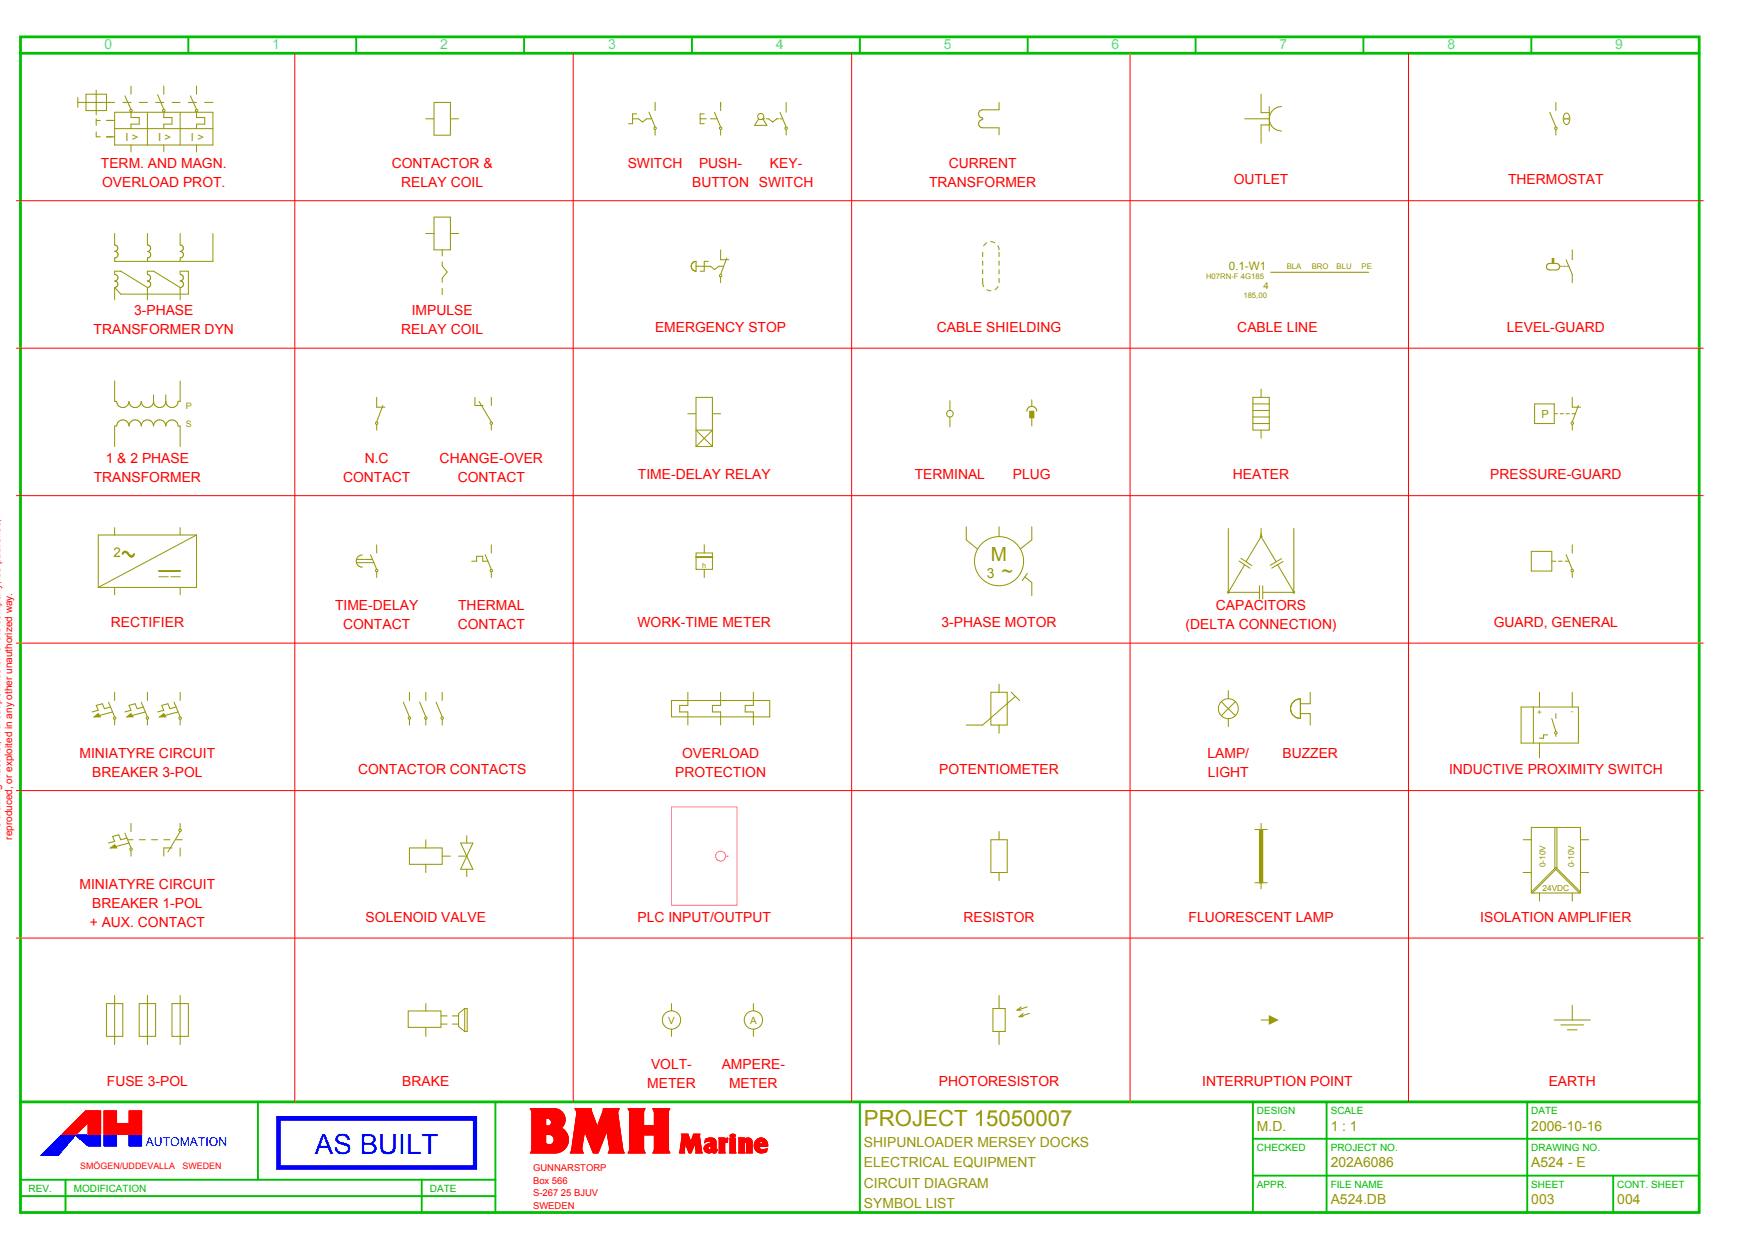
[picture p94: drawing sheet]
<svg xmlns="http://www.w3.org/2000/svg" width="426mm" height="301mm" viewBox="0 0 426 301" stroke-linecap="round" stroke-linejoin="round" font-family="sans-serif">
<defs><g id="words">
<text font-size="6.8" fill="#00f" x="76.9" y="281.8">AS BUILT</text>
<text font-size="5.4" fill="#969600" x="211" y="275">PROJECT 15050007</text>
<text font-size="4.8" fill="#969600" x="244.6" y="141">~</text>
<text font-size="4.7" fill="#969600" x="242" y="137">M</text>
<g font-size="3.4" fill="#00d2d2">
<text x="25.5" y="12">0</text>
<text x="66.5" y="12">1</text>
<text x="107.5" y="12">2</text>
<text x="148.5" y="12">3</text>
<text x="189.5" y="12">4</text>
<text x="230.5" y="12">5</text>
<text x="271.5" y="12">6</text>
<text x="312.5" y="12">7</text>
<text x="353.5" y="12">8</text>
<text x="394.5" y="12">9</text>
</g>
<g font-size="3.4" fill="#f00">
<text x="24.6" y="41">TERM. AND MAGN.</text>
<text x="95.7" y="41">CONTACTOR &amp;</text>
<text x="153.3" y="41">SWITCH</text>
<text x="170.7" y="41">PUSH-</text>
<text x="188" y="41">KEY-</text>
<text x="231.7" y="41">CURRENT</text>
<text x="24.9" y="45.6">OVERLOAD PROT.</text>
<text x="98" y="45.6">RELAY COIL</text>
<text x="169" y="45.6">BUTTON SWITCH</text>
<text x="226.9" y="45.6">TRANSFORMER</text>
<text x="301.3" y="45">OUTLET</text>
<text x="368.3" y="45">THERMOSTAT</text>
<text x="32.7" y="77">3­PHASE</text>
<text x="100.6" y="77">IMPULSE</text>
<text x="22.9" y="81.6">TRANSFORMER DYN</text>
<text x="98" y="81.6">RELAY COIL</text>
<text x="160" y="81">EMERGENCY STOP</text>
<text x="228.8" y="81">CABLE SHIELDING</text>
<text x="302.2" y="81">CABLE LINE</text>
<text x="368" y="81">LEVEL­GUARD</text>
<text x="25.8" y="113">1 &amp; 2 PHASE</text>
<text x="89.1" y="113">N.C</text>
<text x="107.4" y="113">CHANGE­OVER</text>
<text x="22.9" y="117.6">TRANSFORMER</text>
<text x="83.8" y="117.6">CONTACT</text>
<text x="111.8" y="117.6">CONTACT</text>
<text x="155.8" y="117">TIME­DELAY RELAY</text>
<text x="223.4" y="117">TERMINAL</text>
<text x="247.4" y="117">PLUG</text>
<text x="301.1" y="117">HEATER</text>
<text x="364" y="117">PRESSURE­GUARD</text>
<text x="81.8" y="149">TIME­DELAY</text>
<text x="111.9" y="149">THERMAL</text>
<text x="297" y="149">CAPACITORS</text>
<text x="27.1" y="153">RECTIFIER</text>
<text x="83.8" y="153.6">CONTACT</text>
<text x="111.8" y="153.6">CONTACT</text>
<text x="155.7" y="153">WORK­TIME METER</text>
<text x="230" y="153">3­PHASE MOTOR</text>
<text x="289.5" y="153.6">(DELTA CONNECTION)</text>
<text x="364.8" y="153">GUARD, GENERAL</text>
<text x="19.4" y="185">MINIATYRE CIRCUIT</text>
<text x="166.6" y="185">OVERLOAD</text>
<text x="294.9" y="185">LAMP/</text>
<text x="313.2" y="185">BUZZER</text>
<text x="22.5" y="189.6">BREAKER 3­POL</text>
<text x="87.5" y="189">CONTACTOR CONTACTS</text>
<text x="164.9" y="189.6">PROTECTION</text>
<text x="229.4" y="189">POTENTIOMETER</text>
<text x="295" y="189.6">LIGHT</text>
<text x="353.9" y="189">INDUCTIVE PROXIMITY SWITCH</text>
<text x="19.4" y="217">MINIATYRE CIRCUIT</text>
<text x="22.5" y="221.6">BREAKER 1­POL</text>
<text x="21.9" y="226.2">+ AUX. CONTACT</text>
<text x="89.3" y="225">SOLENOID VALVE</text>
<text x="155.7" y="225">PLC INPUT/OUTPUT</text>
<text x="235.3" y="225">RESISTOR</text>
<text x="290.3" y="225">FLUORESCENT LAMP</text>
<text x="361.5" y="225">ISOLATION AMPLIFIER</text>
<text x="159" y="261">VOLT-</text>
<text x="176.3" y="261">AMPERE-</text>
<text x="26.1" y="265">FUSE 3­POL</text>
<text x="98.2" y="265">BRAKE</text>
<text x="158.1" y="265.6">METER</text>
<text x="178.1" y="265.6">METER</text>
<text x="229.3" y="265">PHOTORESISTOR</text>
<text x="293.6" y="265">INTERRUPTION POINT</text>
<text x="378.3" y="265">EARTH</text>
</g>
<g font-size="3.4" fill="#969600">
<text x="241.1" y="141">3</text>
<text x="211" y="280">SHIPUNLOADER MERSEY DOCKS</text>
<text x="307" y="276">M.D.</text>
<text x="325" y="276">1 : 1</text>
<text x="374" y="276">2006­10­16</text>
<text x="211" y="285">ELECTRICAL EQUIPMENT</text>
<text x="325" y="285">202A6086</text>
<text x="374" y="285">A524 ­ E</text>
<text x="211" y="290">CIRCUIT DIAGRAM</text>
<text x="211" y="295">SYMBOL LIST</text>
<text x="325" y="294">A524.DB</text>
<text x="374" y="294">003</text>
<text x="395" y="294">004</text>
</g>
<text font-size="3.3" fill="#969600" x="27.7" y="136">2</text>
<text font-size="3" fill="#00f" x="35.6" y="279.7">AUTOMATION</text>
<text font-size="2.8" fill="#969600" x="300.1" y="66">0.1­W1</text>
<g font-size="2.7" fill="#969600">
<text x="30.6" y="34.5">I &gt;</text>
<text x="38.6" y="34.5">I &gt;</text>
<text x="46.6" y="34.5">I &gt;</text>
<text x="376.5" y="102">P</text>
</g>
<g font-size="2.4" fill="#969600">
<text x="308.6" y="70.6">4</text>
<text x="163.2" y="250">V</text>
<text x="183.2" y="250">A</text>
</g>
<g font-size="2.4" fill="#f00">
<text x="0" y="205" transform="rotate(-90 0 205)">The drawing must not, without permission of the company, be published,</text>
<text x="3" y="205" transform="rotate(-90 3 205)">reproduced, or exploited in any other unauthorized way.</text>
</g>
<g font-size="2.4" fill="#00be00">
<text x="307" y="272">DESIGN</text>
<text x="325" y="272">SCALE</text>
<text x="374" y="272">DATE</text>
<text x="307" y="281">CHECKED</text>
<text x="325" y="281">PROJECT NO.</text>
<text x="374" y="281">DRAWING NO.</text>
<text x="7" y="291">REV.</text>
<text x="18" y="291">MODIFICATION</text>
<text x="105" y="291">DATE</text>
<text x="307" y="290">APPR.</text>
<text x="325" y="290">FILE NAME</text>
<text x="374" y="290">SHEET</text>
<text x="395" y="290">CONT. SHEET</text>
</g>
<g font-size="2.3" fill="#f00">
<text x="130.2" y="286">GUNNARSTORP</text>
<text x="130.2" y="289">Box 566</text>
<text x="130.2" y="292.1">S­267 25 BJUV</text>
<text x="130.2" y="295.2">SWEDEN</text>
</g>
<g font-size="2.2" fill="#969600">
<text x="45.4" y="99.8">P</text>
<text x="45.4" y="104.2">S</text>
</g>
<g font-size="2.2" fill="#f00">
<text x="19.6" y="285.4">SMÖGEN/UDDEVALLA</text>
<text x="44.6" y="285.4">SWEDEN</text>
</g>
<g font-size="2" fill="#969600">
<text x="375.4" y="174.6">+</text>
<text x="383.7" y="174.4">­</text>
<text x="377.5" y="211.7" transform="rotate(-90 377.5 211.7)">0­10V</text>
<text x="384.5" y="211.7" transform="rotate(-90 384.5 211.7)">0­10V</text>
<text x="376.7" y="217.5">24VDC</text>
</g>
<g font-size="1.9" fill="#969600">
<text x="314.3" y="65.7">BLA</text>
<text x="320.4" y="65.7">BRO</text>
<text x="326.4" y="65.7">BLU</text>
<text x="332.5" y="65.7">PE</text>
<text x="294.6" y="68.1">H07RN­F 4G185</text>
<text x="303.7" y="72.7">185,00</text>
</g>
<text font-size="1.8" fill="#969600" x="171.5" y="138.6">h</text>
</g></defs>
<path d="M5 9h410v287h-410zM5 13h410M5 269h410" fill="none" stroke="#00be00" stroke-width=".68"/>
<g fill="none" stroke="#00be00" stroke-width=".46">
<path d="M46 9v4M87 9v4M128 9v4M169 9v4M210 9v4M251 9v4M292 9v4M333 9v4M374 9v4M63 269v19M121 269v27M210 269v27"/>
<path d="M306 269v27M306 278h109M324 269v27M373 269v27M5 288h116M5 292h116M16 288v8M103 288v8M306 287h109M394 287v9"/>
</g>
<g fill="none" stroke="#00f" stroke-width=".24">
<path d="M12.2 279.8l-2.2 2.2M15 277.1l-4.9 4.9M15.1 277.1l-4.9 4.9M15.2 277.1l-4.9 4.9M15.3 277.1l-4.9 4.9M15.4 277.1l-4.9 4.9M15.4 277.1l-4.8 4.9M15.5 277.1l-4.9 4.9M15.6 277.1l-4.9 4.9M15.7 277.1l-4.9 4.9M15.8 277.1l-4.9 4.9M15.9 277.1l-4.9 4.9"/>
<path d="M16 277.1l-4.9 4.9M16.1 277.1l-4.9 4.9M16.1 277.1l-4.8 4.9M16.2 277.1l-4.8 4.9M16.3 277.1l-4.9 4.9M16.4 279.5l-2.5 2.5M16.4 277.1l-4.9 4.9M16.5 277.1l-4.9 4.9M16.6 277.1l-4.9 4.9M16.7 277.1l-4.9 4.9M16.8 277.1l-4.9 4.9M16.9 277.1l-4.9 4.9"/>
<path d="M16.9 278.9l-3.1 3.1M16.9 277.1l-4.8 4.9M17 277.1l-4.9 4.9M17.1 277.1l-4.9 4.9M17.2 277.1l-4.9 4.9M17.3 277.1l-4.9 4.9M17.4 278.4l-3.7 3.6M17.4 277.1l-4.9 4.9M17.5 277.1l-4.9 4.9M17.6 277.1l-4.9 4.9M17.7 277.1l-4.9 4.9M17.7 277.1l-4.8 4.9"/>
<path d="M17.8 277.1l-4.9 4.9M17.9 277.8l-4.2 4.2M17.9 277.1l-4.9 4.9M18 277.1l-4.9 4.9M18.1 277.1l-4.9 4.9M18.2 277.1l-4.9 4.9M18.3 277.1l-4.9 4.9M18.3 277.2l-4.7 4.8M18.4 277.1l-4.9 4.9M18.4 277.1l-4.1 4.9M18.4 277.1l3.1 2.7h3.1v-2.7M18.4 277.1h.1"/>
<path d="M18.5 277.1v.1M18.6 277.1l-.1 .1M18.7 277.1l-.1 .1M18.8 277.1l-.2 .2M18.9 277.1l-.2 .2M19 277.1l-.3 .3 .4-.3M19.2 277.1l-.4 .3M19.2 277.1l-.3 .4M19.3 277.1l-.4 .4M19.4 277.1l-.4 .5M19.5 277.1l-.5 .5M19.6 277.1l-.5 .6"/>
<path d="M19.7 277.1l-.6 .6M19.8 277.1l-.6 .6 .7-.6M19.9 277.1l-.7 .7M20 277.1l-.7 .8M20.1 277.1l-.8 .8M20.2 277.1l-.8 .8M20.3 277.1l-.9 .9M20.4 277.1l-.9 .9M20.5 277.1l-1 1M20.6 277.1l-1 1M20.7 277.1l-1.1 1M20.7 277.1l-1 1.1"/>
<path d="M20.8 277.1l-1.1 1.1M20.9 277.1l-1.1 1.2M21 277.1l-1.2 1.2M21.1 277.1l-1.2 1.2M21.2 277.1l-1.3 1.3M21.3 277.1l-1.3 1.3M21.4 277.1l-1.4 1.4M21.5 277.1l-1.4 1.4M21.6 277.1l-1.4 1.5M21.7 277.1l-1.5 1.5M21.8 277.1l-1.5 1.6M21.9 277.1l-1.6 1.6"/>
<path d="M22 277.1l-1.7 1.7M22.1 277.1l-1.7 1.7M22.2 277.1l-1.8 1.7M22.2 277.1l-1.7 1.8M22.3 277.1l-1.8 1.8M22.4 277.1l-1.8 1.9M22.5 277.1l-1.9 1.9M22.6 277.1l-1.9 1.9M22.7 277.1l-2 2M22.8 277.1l-2 2M22.9 277.1l-2.1 2.1M23 277.1l-2.1 2.1"/>
<path d="M23.1 277.1l-2.1 2.2M23.2 277.1l-2.2 2.2M23.3 277.1l-2.2 2.3M23.4 277.1l-2.3 2.3M23.5 277.1l-2.3 2.3 2.4-2.3M23.7 277.1l-2.4 2.4M23.7 277.1l-2.4 2.5M23.8 277.1l-2.5 2.5M23.9 277.1l-2.5 2.5M24 277.1l-2.6 2.6M24.1 277.1l-2.6 2.6M24.2 277.1l-2.6 2.7"/>
<path d="M24.3 277.1l-2.7 2.7M24.4 277.1l-2.7 2.7M24.5 277.1l-2.7 2.7M24.5 277.1l-2.6 2.7M24.6 277.1h-9.7l-4.9 4.9M24.6 277.2l-2.6 2.6M24.6 277.3l-2.5 2.5M24.6 277.3l-2.4 2.5M24.6 277.4l-2.3 2.4M24.6 277.5l-2.2 2.3M24.6 277.6l-2.2 2.2M24.6 277.7l-2.1 2.1"/>
<path d="M24.6 277.8l-2 2M24.6 277.9l-1.9 1.9M24.6 278l-1.8 1.8M24.6 278l-1.7 1.8M24.6 278.1l-1.6 1.7M24.6 278.2l-1.5 1.6M24.6 278.3l-1.5 1.5M24.6 278.4l-1.4 1.4M24.6 278.5l-1.3 1.3M24.6 278.6l-1.2 1.2M24.6 278.7l-1.1 1.1M24.6 278.8l-1 1"/>
<path d="M24.6 278.8l-.9 1M24.6 278.9l-.8 .9M24.6 279l-.7 .8M24.6 279.1l-.7 .7M24.6 279.2l-.6 .6M24.6 279.3l-.5 .5M24.6 279.4l-.4 .4M24.6 279.5l-.3 .3M24.6 279.5l-.2 .3M24.6 279.6l-.1 .2M24.6 279.7v.1M25.4 277.1h3.1"/>
<path d="M25.4 277.1v2.7h3.1M25.4 277.1h.1M25.5 277.1l-.1 .1M25.6 277.1l-.2 .2M25.7 277.1l-.3 .3M25.8 277.1l-.4 .4M25.9 277.1l-.5 .5M26 277.1l-.6 .6M26 277.1l-.6 .7M26.1 277.1l-.7 .7M26.2 277.1l-.8 .8M26.3 277.1l-.9 .9"/>
<path d="M26.4 277.1l-1 1M26.5 277.1l-1.1 1.1M26.6 277.1l-1.2 1.2M26.7 277.1l-1.3 1.3M26.8 277.1l-1.4 1.4M26.8 277.1l-1.4 1.5M26.9 277.1l-1.5 1.5M27 277.1l-1.6 1.6M27.1 277.1l-1.7 1.7M27.2 277.1l-1.8 1.8M27.3 277.1l-1.9 1.9M27.4 277.1l-2 2"/>
<path d="M27.5 277.1l-2.1 2.1M27.6 277.1l-2.2 2.2M27.6 277.1l-2.2 2.3M27.7 277.1l-2.3 2.3M27.8 277.1l-2.4 2.4M27.9 277.1l-2.5 2.5M28 277.1l-2.6 2.6M28.1 277.1l-2.7 2.7M28.2 277.1l-2.7 2.7M28.3 277.1l-2.7 2.7M28.3 277.1l-2.6 2.7M28.4 277.1l-2.6 2.7"/>
<path d="M28.5 277.2l-2.6 2.6M28.5 277.3l-2.5 2.5M28.5 277.3l-2.4 2.5M28.5 277.4l-2.3 2.4M28.5 277.5l-2.3 2.3M28.5 277.6l-2.2 2.2M28.5 277.7l-2.1 2.1M28.5 277.8l-2 2M28.5 277.9l-1.9 1.9M28.5 278l-1.8 1.8M28.5 278.1l-1.7 1.7M28.5 278.1l-1.6 1.7"/>
<path d="M28.5 278.2l-1.6 1.6M28.5 278.3l-1.5 1.5M28.5 278.4l-1.4 1.4M28.5 278.5l-1.3 1.3M28.5 278.6l-1.2 1.2M28.5 278.7l-1.1 1.1M28.5 278.8l-1 1M28.5 278.8l-.9 1M28.5 278.9l-.8 .9M28.5 279l-.8 .8M28.5 279.1l-.7 .7M28.5 279.2l-.6 .6"/>
<path d="M28.5 279.3l-.5 .5M28.5 279.4l-.4 .4M28.5 279.5l-.3 .3M28.5 279.6l-.2 .2M28.5 279.6l-.1 .2M28.5 279.7v.1M28.5 277.1v2.7M31.5 277.1h3.1v2.7h-3.1zM31.6 277.1l-.1 .1M31.7 277.1l-.2 .2M31.8 277.1l-.3 .3M31.9 277.1l-.4 .4"/>
<path d="M32 277.1l-.5 .5M32.1 277.1l-.6 .5M32.1 277.1l-.6 .6M32.2 277.1l-.7 .7M32.3 277.1l-.8 .8M32.4 277.1l-.9 .9M32.5 277.1l-1 1M32.6 277.1l-1.1 1.1M32.7 277.1l-1.2 1.2M32.8 277.1l-1.3 1.2M32.9 277.1l-1.4 1.3M32.9 277.1l-1.4 1.4"/>
<path d="M33 277.1l-1.5 1.5M33.1 277.1l-1.6 1.6M33.2 277.1l-1.7 1.7M33.3 277.1l-1.8 1.8M33.4 277.1l-1.9 1.9M33.5 277.1l-2 2M33.6 277.1l-2.1 2M33.6 277.1l-2.1 2.1M33.7 277.1l-2.2 2.2M33.8 277.1l-2.3 2.3M33.9 277.1l-2.4 2.4M34 277.1l-2.5 2.5"/>
<path d="M34.1 277.1l-2.6 2.6M34.2 277.1l-2.7 2.7M34.3 277.1l-2.7 2.7M34.4 277.1l-2.7 2.7M34.4 277.1l-2.6 2.7M34.5 277.1l-2.6 2.7M34.6 277.1l-2.6 2.7M34.6 277.2l-2.5 2.6M34.6 277.3l-2.4 2.5M34.6 277.4l-2.3 2.4M34.6 277.5l-2.3 2.3M34.6 277.6l-2.2 2.2"/>
<path d="M34.6 277.7l-2.1 2.1M34.6 277.8l-2 2M34.6 277.8l-1.9 2M34.6 277.9l-1.8 1.9M34.6 278l-1.7 1.8M34.6 278.1l-1.6 1.7M34.6 278.2l-1.6 1.6M34.6 278.3l-1.5 1.5M34.6 278.4l-1.4 1.4M34.6 278.5l-1.3 1.3M34.6 278.6l-1.2 1.2M34.6 278.6l-1.1 1.2"/>
<path d="M34.6 278.7l-1 1.1M34.6 278.8l-.9 1M34.6 278.9l-.8 .9M34.6 279l-.8 .8M34.6 279.1l-.7 .7M34.6 279.2l-.6 .6M34.6 279.3l-.5 .5M34.6 279.3l-.4 .5M34.6 279.4l-.3 .4M34.6 279.5l-.2 .3M34.6 279.6l-.1 .2M34.6 279.7l-.1 .1"/>
<path d="M10 282h4.3M14.5 281.8l-.2 .2M15 281.2l-.8 .8M15.4 280.6l-1.3 1.4M15.9 280.1l-1.9 1.9"/>
</g>
<g fill="none" stroke="#f00" stroke-width=".24">
<path d="M72 13v256M140 13v256M208 13v256M276 13v256M344 13v256M4 49h412M4 85h412M4 121h412M4 157h412M4 193h412M4 229h412M15.1 276.9l5.8-5.7h3.7v5.7h-3.1v-2.8l-2.9 2.8z"/>
<path d="M20.9 271.2l-5.7 5.7M21 271.2l-5.7 5.7M21.1 271.2l-5.7 5.7M21.2 271.2l-5.7 5.7M21.3 271.2l-5.7 5.7M21.4 271.2l-5.8 5.7M21.5 271.2l-5.8 5.7M21.5 271.2l-5.7 5.7M21.6 271.2l-5.7 5.7M21.7 271.2l-5.7 5.7M21.8 271.2l-5.7 5.7M21.9 271.2l-5.7 5.7"/>
<path d="M22 271.2l-5.7 5.7M22.1 271.2l-5.7 5.7M22.2 271.2l-5.8 5.7M22.3 271.2l-5.8 5.7M22.3 271.2l-5.7 5.7M22.4 271.2l-5.7 5.7M22.5 271.2l-5.7 5.7M22.6 271.2l-5.7 5.7M22.7 271.2l-5.7 5.7M22.8 271.2l-5.7 5.7M22.9 271.2l-5.8 5.7M23 271.2l-5.8 5.7"/>
<path d="M23 271.2l-5.7 5.7M23.1 271.2l-5.7 5.7M23.2 271.2l-5.7 5.7M23.3 271.2l-5.7 5.7M23.4 271.2l-5.7 5.7M23.5 271.2l-5.7 5.7M23.6 271.2l-5.7 5.7M23.7 271.2l-5.8 5.7M23.8 271.2l-5.8 5.7M23.8 271.2l-5.7 5.7M23.9 271.2l-5.7 5.7M24 271.2l-5.7 5.7"/>
<path d="M24.1 271.2l-5.7 5.7M24.2 271.2l-5.7 5.7M24.3 271.2l-5.7 5.7M24.4 271.2l-4 4M24.5 271.2l-3 2.9M24.5 271.2l-3 3M24.6 271.2l-3.1 3.1M24.6 271.3l-3.1 3.1M24.6 271.4l-3.1 3.1M24.6 271.5l-3.1 3.1M24.6 271.6l-3.1 3.1M24.6 271.7l-3.1 3"/>
<path d="M24.6 271.8l-3.1 3M24.6 271.9l-3.1 3M24.6 271.9l-3.1 3.1M24.6 272l-3.1 3.1M24.6 272.1l-3.1 3.1M24.6 272.2l-3.1 3.1M24.6 272.3l-3.1 3.1M24.6 272.4l-3.1 3.1M24.6 272.5l-3.1 3M24.6 272.6l-3.1 3M24.6 272.7l-3.1 3M24.6 272.7l-3.1 3.1"/>
<path d="M24.6 272.8l-3.1 3.1M24.6 272.9l-3.1 3.1M24.6 273l-3.1 3.1M24.6 273.1l-3.1 3.1M24.6 273.2l-3.1 3.1M24.6 273.3l-3.1 3M24.6 273.4l-3.1 3M24.6 273.5l-3.1 3M24.6 273.5l-3.1 3.1M24.6 273.6l-3.1 3.1M24.6 273.7l-3.1 3.1M24.6 273.8l-3.1 3.1"/>
<path d="M24.6 273.9l-3 3M24.6 274l-2.9 2.9M24.6 274.1l-2.9 2.8M24.6 274.2l-2.8 2.7M24.6 274.2l-2.7 2.7M24.6 274.3l-2.6 2.6M24.6 274.4l-2.5 2.5M24.6 274.5l-2.4 2.4M24.6 274.6l-2.3 2.3M24.6 274.7l-2.2 2.2M24.6 274.8l-2.1 2.1M24.6 274.9l-2.1 2"/>
<path d="M24.6 275l-2 1.9M24.6 275l-1.9 1.9M24.6 275.1l-1.8 1.8M24.6 275.2l-1.7 1.7M24.6 275.3l-1.6 1.6M24.6 275.4l-1.5 1.5M24.6 275.5l-1.4 1.4M24.6 275.6l-1.4 1.3M24.6 275.7l-1.3 1.2M24.6 275.7l-1.2 1.2M24.6 275.8l-1.1 1.1M24.6 275.9l-1 1"/>
<path d="M24.6 276l-.9 .9M24.6 276.1l-.8 .8M24.6 276.2l-.7 .7M24.6 276.3l-.6 .6M24.6 276.4l-.6 .5M24.6 276.5l-.5 .4M24.6 276.5l-.4 .4M24.6 276.6l-.3 .3M24.6 276.7l-.2 .2M24.6 276.8l-.1 .1M24.6 276.9h.1M25.4 276.9h9.2"/>
<path d="M25.4 271.2h3.1M25.4 271.2v5.7M25.4 271.2h.1M25.5 271.2l-.1 .1M25.6 271.2l-.2 .2M25.7 271.2l-.3 .3M25.8 271.2l-.4 .4M25.9 271.2l-.5 .5M26 271.2l-.6 .5M26 271.2l-.6 .6M26.1 271.2l-.7 .7M26.2 271.2l-.8 .8"/>
<path d="M26.3 271.2l-.9 .9M26.4 271.2l-1 1M26.5 271.2l-1.1 1.1M26.6 271.2l-1.2 1.2M26.7 271.2l-1.3 1.3M26.8 271.2l-1.4 1.3M26.8 271.2l-1.4 1.4M26.9 271.2l-1.5 1.5M27 271.2l-1.6 1.6M27.1 271.2l-1.7 1.7M27.2 271.2l-1.8 1.8M27.3 271.2l-1.9 1.9"/>
<path d="M27.4 271.2l-2 2M27.5 271.2l-2.1 2.1M27.6 271.2l-2.2 2.2M27.7 271.2l-2.3 2.3M27.8 271.2l-2.4 2.4M27.9 271.2l-2.5 2.5M28 271.2l-2.6 2.6M28.1 271.2l-2.7 2.7M28.2 271.2l-2.8 2.8M28.3 271.2l-2.9 2.8M28.3 271.2l-2.9 2.9M28.4 271.2l-3 3"/>
<path d="M28.5 271.2l-3.1 3.1M28.5 271.3l-3.1 3.1M28.5 271.4l-3.1 3.1M28.5 271.5l-3.1 3.1M28.5 271.6l-3.1 3.1M28.5 271.8l-3.1 3M28.5 271.9l-3.1 3M28.5 272l-3.1 3M28.5 272l-3.1 3.1M28.5 272.1l-3.1 3.1M28.5 272.2l-3.1 3.1M28.5 272.3l-3.1 3.1"/>
<path d="M28.5 272.4l-3.1 3.1M28.5 272.5l-3.1 3M28.5 272.6l-3.1 3M28.5 272.7l-3.1 3M28.5 272.7l-3.1 3.1M28.5 272.8l-3.1 3.1M28.5 272.9l-3.1 3.1M28.5 273l-3.1 3.1M28.5 271.7l-3.1 3.1M28.5 273.1l-3.1 3.1M28.5 273.2l-3.1 3.1M28.5 273.3l-3.1 3"/>
<path d="M28.5 273.4l-3.1 3M28.5 273.5l-3.1 3M28.5 273.5l-3.1 3.1M28.5 273.6l-3.1 3.1M28.5 273.7l-3.1 3.1M28.5 273.8l-3.1 3.1M28.5 273.9l-3 3M28.5 274l-3 2.9M28.5 274.1l-2.9 2.8M28.5 274.2l-2.8 2.7M28.5 274.3l-2.7 2.6M28.5 271.2v3.1"/>
<path d="M28.5 274.3l-2.6 2.6M28.6 274.3l-2.6 2.6M28.7 274.3l-2.6 2.6M28.8 274.3l-2.6 2.6M28.9 274.3l-2.6 2.6M29 274.3l-2.7 2.6M29.1 274.3l-2.7 2.6M29.2 274.3l-2.7 2.6M29.3 274.3l-2.7 2.6M29.3 274.3l-2.6 2.6M29.4 274.3l-2.6 2.6M29.5 274.3l-2.6 2.6"/>
<path d="M29.6 274.3l-2.6 2.6M29.7 274.3l-2.7 2.6M29.8 274.3l-2.7 2.6M29.9 274.3l-2.7 2.6M30 274.3l-2.7 2.6M30 274.3l-2.6 2.6M30.1 274.3l-2.6 2.6M30.2 274.3l-2.6 2.6M30.3 274.3l-2.6 2.6M30.4 274.3l-2.6 2.6M30.5 274.3l-2.7 2.6M30.6 274.3l-2.7 2.6"/>
<path d="M30.7 274.3l-2.7 2.6M30.8 274.3l-2.7 2.6M30.8 274.3l-2.6 2.6M30.9 274.3l-2.6 2.6M31 274.3l-2.6 2.6M31.1 274.3l-2.6 2.6M31.2 274.3l-2.7 2.6M31.3 274.3l-2.7 2.6M31.4 274.3l-2.7 2.6M31.5 274.3l-2.7 2.6M31.6 271.2l-.1 .1M31.7 271.2l-.2 .2"/>
<path d="M31.8 271.2l-.3 .3M31.9 271.2l-.4 .3M32 271.2l-.5 .4M32.1 271.2l-.6 .5M32.1 271.2l-.6 .6M32.2 271.2l-.7 .7M32.3 271.2l-.8 .8M32.4 271.2l-.9 .9M32.5 271.2l-1 1M32.6 271.2l-1.1 1M32.7 271.2l-1.2 1.1M32.8 271.2l-1.3 1.2"/>
<path d="M32.8 271.2l-1.3 1.3M32.9 271.2l-1.4 1.4M33 271.2l-1.5 1.5M33.1 271.2l-1.6 1.6M33.2 271.2l-1.7 1.7M33.3 271.2l-1.8 1.8M33.4 271.2l-1.9 1.8M33.5 271.2l-2 1.9M33.6 271.2l-2.1 2M33.6 271.2l-2.1 2.1M33.7 271.2l-2.2 2.2M33.8 271.2l-2.3 2.3"/>
<path d="M33.9 271.2l-2.4 2.4M34 271.2l-2.5 2.5M34.1 271.2l-2.6 2.5M34.2 271.2l-2.7 2.6M34.3 271.2l-2.8 2.7M34.4 271.2l-2.9 2.8M34.4 271.2l-2.9 2.9M34.5 271.2l-3 3M34.6 271.2h-3.1v3.1h-3M34.6 271.2l-5.7 5.7M34.6 271.3l-5.6 5.6M34.6 271.4l-5.5 5.5"/>
<path d="M34.6 271.5l-5.4 5.4M34.6 271.6l-5.3 5.3M34.6 271.7l-5.3 5.2M34.6 271.7l-5.2 5.2M34.6 271.8l-5.1 5.1M34.6 271.9l-5 5M34.6 272l-4.9 4.9M34.6 272.1l-4.8 4.8M34.6 272.2l-4.7 4.7M34.6 272.3l-4.6 4.6M34.6 272.4l-4.5 4.5M34.6 272.5l-4.5 4.4"/>
<path d="M34.6 272.5l-4.4 4.4M34.6 272.6l-4.3 4.3M34.6 272.7l-4.2 4.2M34.6 272.8l-4.1 4.1M34.6 272.9l-4 4M34.6 273l-3.9 3.9M34.6 273.1l-3.8 3.8M34.6 273.2l-3.8 3.7M34.6 273.2l-3.7 3.7M34.6 273.3l-3.6 3.6M34.6 273.4l-3.5 3.5M34.6 273.5l-3.4 3.4"/>
<path d="M34.6 273.6l-3.3 3.3M34.6 273.7l-3.2 3.2M34.6 273.8l-3.1 3.1M34.6 273.9l-3 3M34.6 274l-3 2.9M34.6 274l-2.9 2.9M34.6 274.1l-2.8 2.8M34.6 274.2l-2.7 2.7M34.6 274.3l-2.6 2.6M34.6 274.4l-2.5 2.5M34.6 274.5l-2.4 2.4M34.6 274.6l-2.3 2.3"/>
<path d="M34.6 274.7l-2.2 2.2M34.6 274.8l-2.1 2.1M34.6 274.9l-2 2M34.6 275l-1.9 1.9M34.6 275.1l-1.8 1.8M34.6 275.2l-1.7 1.7M34.6 275.3l-1.6 1.6M34.6 275.4l-1.5 1.5M34.6 275.5l-1.5 1.4M34.6 275.5l-1.4 1.4M34.6 275.6l-1.3 1.3M34.6 275.7l-1.2 1.2"/>
<path d="M34.6 275.8l-1.1 1.1M34.6 275.9l-1 1M34.6 276l-.9 .9M34.6 276.1l-.8 .8M34.6 276.2l-.7 .7M34.6 276.3l-.7 .6M34.6 276.3l-.6 .6M34.6 276.4l-.5 .5M34.6 276.5l-.4 .4M34.6 276.6l-.3 .3M34.6 276.7l-.2 .2M34.6 276.8l-.1 .1"/>
<path d="M34.6 276.9h.1M34.6 271.2v5.7M129.5 270.6h.1M129.7 270.6h-.1M129.8 270.6l-.2 .2M129.9 279.2l7.5-7.6-7.5 7.7M129.9 280l7.8-7.9-7.8 7.9M129.9 278.4l3.5-3.6-3.5 3.7M129.9 270.6l-.2 .3 .3-.3M130.1 270.6l-.4 .4M130.2 270.6l-.4 .5M130.3 270.6l-.5 .6"/>
<path d="M130.4 270.6l-.6 .6M130.5 270.6l-.7 .7M130.6 270.6l-.8 .7M130.6 270.6l-.7 .8M130.8 270.6l-.9 .9M130.8 270.6l-.9 1M130.9 270.6l-1 1.1M131 270.6l-1.1 1.1M131.1 270.6l-1.2 1.3M131.2 270.6l-1.3 1.4M131.3 270.6l-1.4 1.4M131.3 270.6l-1.4 1.5"/>
<path d="M131.4 270.6l-1.5 1.6M131.6 270.6l-1.7 1.7M131.6 270.6l-1.7 1.8M131.7 270.6l-1.8 1.9M131.8 270.6l-1.9 1.9M131.8 270.6l-1.9 2M132 270.6l-2.1 2.1M132.1 270.6l-2.2 2.2M132.1 270.6l-2.2 2.3M132.2 270.6l-2.3 2.4M132.3 270.6l-2.4 2.4M132.4 270.6l-2.5 2.6"/>
<path d="M132.5 270.6l-2.6 2.6M132.6 270.6l-2.7 2.7M132.6 270.6l-2.7 2.8M132.7 270.6l-2.8 2.9M132.8 270.6l-2.9 3M132.9 270.6l-3 3.1M133 270.6l-3.1 3.1M133.1 270.6l-3.2 3.2M133.1 270.6l-3.2 3.3M133.3 270.6l-3.4 3.4M133.3 278.5l-3 3M133.3 278.6l-2.9 2.9"/>
<path d="M133.3 278.7l-2.8 2.8M133.3 279l-2.5 2.5M133.3 278.2l-3.3 3.3M133.3 278.3l-3.2 3.2M133.3 278.4l-3.1 3.1M133.3 278.8l-2.7 2.7M133.3 278.9l-2.6 2.6M133.3 277.6l-3.8 3.9M133.3 277.8l-3.7 3.7M133.3 277.9l-3.6 3.6M133.3 277.5l-3.6 3.6M133.3 277.4l-3.5 3.5"/>
<path d="M133.3 277.4l-3.5 3.4M133.3 277.1l-3.4 3.5M133.3 278.1l-3.4 3.4M133.3 277.1l-3.4 3.4M133.3 273.2l-3.4 3.4M133.3 273.3l-3.4 3.4M133.3 273.4l-3.4 3.4M133.3 273.5l-3.4 3.5M133.3 273.6l-3.4 3.4M133.3 273.7l-3.4 3.4M133.3 273.8l-3.4 3.4M133.3 273.8l-3.4 3.5"/>
<path d="M133.3 274l-3.4 3.4M133.3 274.1l-3.4 3.4M133.3 274.2l-3.4 3.4M133.3 274.3l-3.4 3.5M133.3 274.4l-3.4 3.4M133.3 274.5l-3.4 3.4M133.3 274.6l-3.4 3.4M133.3 274.7l-3.4 3.5M133.3 277.6l-3.6 3.6M133.3 278l-3.5 3.5M133.3 277.2l-3.5 3.5M133.3 279.1l-2.4 2.4"/>
<path d="M133.3 274.8l-3.4 3.5M133.3 270.6l-3.4 3.5M133.4 279.1l-2.4 2.4M133.4 274.8l-3.5 3.5M133.4 270.6l-3.5 3.6M133.4 279.2l-2.3 2.3M133.5 279.2l-2.3 2.3M133.5 270.6l-3.6 3.6M133.5 279.3l-2.2 2.2M133.6 279.3l-2.2 2.2M133.6 274.9l-3.7 3.7M133.6 270.6l-3.7 3.8"/>
<path d="M133.7 274.9l-3.8 3.8M133.7 270.6l-3.8 3.9M133.7 279.4l-2.2 2.1M133.8 274.9l-3.9 3.9M133.8 279.4l-2.1 2.1M133.8 270.6l-3.9 3.9M133.8 270.6l-3.9 4M133.9 274.9l-4 4M133.9 270.6l-4 4.1M134.1 279.5l-2.2 2M134.1 270.6l-4.2 4.2M134.1 274.8l-4.2 4.2"/>
<path d="M134.1 279.5l-2 2M134.1 270.6l-4.2 4.3M134.2 279.5l-2 2M134.2 270.6l-4.3 4.4M134.3 279.4l-2.1 2.1M134.3 270.6l-4.4 4.4M134.3 274.7l-4.4 4.4M134.4 270.6l-4.5 4.5M134.4 279.4l-2.1 2.1M134.5 270.6l-4.6 4.6M134.6 279.4l-2.2 2.1M134.6 270.6l-4.7 4.7"/>
<path d="M134.6 273.6l2.4-2.4-2.4 2.5M134.6 270.6l-4.7 4.8M134.7 279.3l-2.2 2.2M134.7 270.6l-4.8 4.9M134.8 270.6l-4.9 4.9M134.9 270.6l-5 5.1M135 270.6l-5.1 5.1M135.1 270.6l-5.2 5.2M135.1 278.9l2.9-2.9-5.4 5.5M135.1 270.6l-5.2 5.3M135.2 270.6l-5.3 5.4M135.3 277.8l2.2-2.2-2.2 2.3"/>
<path d="M135.4 270.6l-5.5 5.5M135.4 270.6l-5.5 5.6M135.5 270.6l-5.6 5.6M135.6 270.6l-5.7 5.7M135.6 270.7l-5.7 5.7M135.8 270.7l-5.9 5.8M135.8 270.7l-2.3 2.3M135.9 270.7l-2.4 2.3M135.9 270.7l-2.3 2.3M136 270.7l-2.3 2.3M136.1 270.7l-2.3 2.3M136.2 270.8l-2.3 2.2"/>
<path d="M136.3 270.8l-2.3 2.3M136.4 270.8l-2.3 2.3M136.4 270.9l-2.2 2.2M136.5 270.9l-2.3 2.2M136.5 270.9l-2.2 2.3 2.3-2.3M136.7 271l-2.4 2.2M136.7 271l-2.3 2.3M136.8 271.1l-2.3 2.3M136.9 271.1l-2.3 2.4M137 271.2l-2.4 2.4M137.1 271.3l-2.5 2.4M137.2 271.3l-2.5 2.5"/>
<path d="M137.2 271.4l-2.5 2.5M137.2 275.4l-2.1 2.1M137.2 271.4l-2.5 2.6M137.3 275.5l-2.1 2.1M137.3 271.4l-2.6 2.6M137.3 271.5l-2.6 2.6M137.3 271.5l-2.7 2.8M137.4 275.5l-2.2 2.2M137.4 275.1l-2.3 2.3M137.4 271.6l-2.9 2.9M137.5 271.7l-7.6 7.6M137.5 271.8l-7.6 7.7"/>
<path d="M137.6 275.7l-2.3 2.2M137.6 271.8l-7.7 7.7M137.6 275.7l-2.3 2.3M137.6 274.8l-2.6 2.6M137.6 271.9l-7.7 7.7M137.6 271.9l-7.7 7.8M137.7 272l-7.8 7.8M137.7 274.6l-2.7 2.8M137.7 275.8l-2.4 2.4M137.7 272.1l-7.8 7.8M137.8 275.8l-2.5 2.5M137.8 275.9l-2.5 2.4"/>
<path d="M137.8 272.2l-7.9 7.9M137.8 272.3l-7.9 8M137.8 275.9l-2.5 2.5M137.8 274.4l-2.9 2.9M137.9 275.9l-2.6 2.6M137.9 274.3l-3 3M137.9 272.5l-4.5 4.5M137.9 272.5l-4.4 4.5M137.9 274.2l-3 3M137.9 272.6l-4.4 4.4M137.9 276l-2.7 2.7M138 274.1l-3.2 3.1"/>
<path d="M138 272.7l-4.3 4.3M138 274l-3.2 3.2M138 272.8l-4.2 4.2M138 272.9l-4.1 4.1M138 272.9l-4 4.1M138 273.8l-3.3 3.3M138 273.7l-3.4 3.4M138 273l-3.9 4M138 273.6l-3.4 3.5M138 273.1l-3.8 3.9M138 273.5l-3.5 3.5M138 273.2l-3.8 3.8"/>
<path d="M138 276.1l-5.3 5.4M138 273.2l-3.7 3.8M138 273.3l-3.6 3.7M138.1 276.1l-5.4 5.4M138.1 276.2l-5.3 5.3M138.2 276.3l-5.1 5.2M138.3 276.4l-5.1 5.1M138.4 276.6l-4.9 4.9M138.4 279.9l-1.1 1.1M138.4 276.7l-4.8 4.8M138.5 276.7l-4.8 4.8M138.5 279.7l-1.4 1.4"/>
<path d="M138.5 276.8l-4.7 4.7M138.5 276.8l-4.6 4.7M138.6 276.9l-4.6 4.6M138.6 279.6l-1.6 1.6M138.6 277l-4.4 4.5M138.6 277.1l-4.4 4.4M138.7 277.1l-4.4 4.4M138.7 279.4l-2 1.9M138.7 277.2l-4.3 4.3M138.7 277.2l-4.2 4.3M138.7 279.2l-2.1 2.1M138.7 277.4l-4.1 4.1"/>
<path d="M138.7 279.1l-2.2 2.3M138.7 277.4l-4 4.1M138.8 277.5l-4.1 4M138.8 279l-2.4 2.4M138.8 277.5l-4 4M138.8 278.9l-2.5 2.5M138.8 277.6l-3.9 3.9M138.8 277.7l-3.8 3.8M138.8 278.8l-2.7 2.6M138.8 277.8l-3.7 3.7M138.8 278.7l-2.7 2.8M138.8 277.8l-3.6 3.7"/>
<path d="M138.8 277.9l-3.6 3.6M138.8 278.6l-2.8 2.9M138.8 278l-3.5 3.5M138.8 278.5l-2.9 3M138.9 278.1l-3.4 3.4M138.9 278.4l-3.2 3.1M138.9 278.2l-3.4 3.3M138.9 278.3l-3.2 3.2M138.9 278.2l-3.3 3.3M140.1 277.1l4.8-4.8-4.8 4.9M140.3 275.9l4.3-4.3-4.3 4.4M140.4 270.6v.1"/>
<path d="M140.5 270.6l-.1 .1M140.6 270.6l-.1 .1M140.7 270.6l-.2 .2M140.8 270.6l-.2 .3M140.9 270.6l-.3 .3M141 270.6l-.4 .4 .3-.4M141.1 270.6l-.4 .4M141.2 270.6l-.5 .5M141.3 270.6l-.6 .6 .7-.6M141.4 270.6l-.6 .7M141.5 270.6l-.7 .8M141.7 270.6l-.9 .9"/>
<path d="M141.8 270.6l-1 1M141.9 270.6l-1.1 1.1M142.1 270.6l-1.3 1.3M142.2 270.6l-1.4 1.4M142.2 280l-1.5 1.5M142.2 279.9l-1.6 1.6M142.2 279.8l-1.7 1.7M142.2 279.7l-1.7 1.8M142.2 270.6l-1.4 1.5M142.2 279.6l-1.9 1.9M142.3 279.5l-2 2M142.3 279.4l-2.1 2.1"/>
<path d="M142.3 279.3l-2.2 2.2M142.3 270.6l-1.5 1.5M142.3 279.2l-2.3 2.3M142.3 279.1l-2.4 2.4M142.3 279l-2.5 2.5M142.4 278.9l-2.6 2.6M142.4 278.8l-2.7 2.7M142.4 278.7l-2.8 2.8M142.4 278.5l-2.9 3M142.4 278.5l-3 3M142.4 270.6l-1.6 1.7M142.4 278.4l-3.1 3.1"/>
<path d="M142.5 278.3l-3.2 3.2M142.5 278.1l-3.2 3.3M142.5 278l-3 3.1M142.5 277.9l-3 3M142.5 270.6l-1.7 1.8M142.5 277.9l-2.9 2.9M142.5 277.8l-2.9 2.9M142.6 277.6l-3 3M142.6 277.5l-3 3M142.6 270.6l-1.9 1.9M142.6 277.4l-3 3M142.6 277.3l-3 3"/>
<path d="M142.6 277.3l-2.9 2.9M142.7 277.1l-3 3M142.7 270.6l-2 2M142.7 277l-3 3M142.7 276.9l-3 3M142.7 276.8l-3 3M142.7 276.7l-3 3M142.7 276.6l-3 3M142.8 276.5l-3 3M142.8 276.4l-3 3M142.8 276.3l-3 3M142.9 270.6l-2.2 2.2"/>
<path d="M142.9 270.6l-2.2 2.3M143 270.6l-2.3 2.4M143.1 270.6l-2.4 2.5M143.1 277l2.6-2.5-2.6 2.6M143.2 270.6l-2.5 2.5M143.3 270.6l-2.7 2.7M143.4 270.6l-2.8 2.8M143.4 270.6l-2.8 2.9M143.5 270.6l-2.9 3M143.6 270.6l-3 3M143.7 270.6l-3.1 3.2M143.8 270.6l-3.3 3.3"/>
<path d="M143.9 270.6l-3.4 3.4M143.9 270.6l-3.4 3.5M144 270.6l-3.5 3.5M144.2 270.6l-3.7 3.7M144.2 270.6l-3.7 3.8M144.3 270.6l-3.8 3.9M144.4 270.6l-3.9 4M144.4 270.7l-4 3.9M144.4 270.7l-4 4.1M144.4 270.9l-4 4M144.4 270.9l-4 4.1M144.4 271l-4 4.1"/>
<path d="M144.4 271.1l-4 4M144.4 271.1l-4.1 4.2M144.5 271.2l-4.2 4.2M144.5 271.3l-4.2 4.2M144.5 271.4l-4.2 4.2M144.5 271.4l-4.2 4.3M144.6 271.5l-4.3 4.3M144.6 271.7l-4.4 4.4M144.7 271.7l-4.5 4.5M144.7 271.8l-4.5 4.5M144.7 271.9l-4.5 4.5M144.7 271.9l-4.5 4.6"/>
<path d="M144.7 272l-4.5 4.6M144.8 272l-4.7 4.7M144.8 272.1l-4.7 4.7M144.8 272.2l-4.7 4.7M144.8 272.2l-4.7 4.8M144.9 272.5l-4.8 4.8M144.9 272.5l-4.8 4.9M145 272.6l-5 4.9M145 272.6l-5 5M145 272.7l-5 5M145 272.8l-5 5M145.1 272.8l-5.1 5.1"/>
<path d="M145.1 272.9l-5.1 5.1M145.1 272.9l-5.1 5.2M145.1 273l-5.2 5.2M145.2 273.1l-5.3 5.2M145.2 273.1l-5.3 5.3M145.2 273.2l-5.3 5.3M145.2 273.2l-5.3 5.4M145.3 273.3l-5.4 5.4M145.3 273.4l-5.4 5.4M145.3 273.4l-5.5 5.5M145.3 273.5l-5.5 5.5M145.3 273.5l-5.5 5.6"/>
<path d="M145.4 273.7l-5.6 5.5M145.4 273.8l-2.6 2.5M145.4 273.8l-2.5 2.6M145.4 273.9l-2.5 2.6M145.5 274l-2.6 2.5M145.5 274l-2.6 2.6M145.5 274.1l-2.5 2.5M145.5 274.1l-2.5 2.6M145.6 274.2l-2.6 2.6M145.6 274.3l-2.6 2.5M145.6 274.3l-2.5 2.6M145.6 274.4l-2.5 2.5"/>
<path d="M145.7 274.6l-2.5 2.5M145.7 274.6l-2.5 2.6M145.8 274.7l-2.6 2.5M145.8 274.7l-2.6 2.6M145.8 274.8l-2.5 2.6M145.8 274.9l-2.5 2.5M145.9 275l-2.6 2.5M146.7 280l-1.5 1.5M146.8 279.9l-1.7 1.6M146.8 279.7l-1.7 1.8M146.9 279.4l-2 2.1 2-2M147 279.3l-2.2 2.1"/>
<path d="M147 279.1l-2.2 2.2M147.1 278.9l-2.3 2.4M147.2 278.7l-2.5 2.4 2.5-2.3M147.3 278.6l-2.6 2.5M147.3 278.4l-2.6 2.6M147.4 270.6l-.1 .1M147.4 278.2l-2.7 2.8M147.5 278.1l-2.9 2.8M147.5 278l-2.9 2.8M147.5 270.6l-.2 .2M147.6 277.8l-3 3M147.6 270.6l-.3 .3"/>
<path d="M147.6 277.7l-3 3M147.7 270.6l-.4 .4M147.7 277.5l-3.1 3.2M147.7 277.4l-3.2 3.2M147.7 270.6l-.4 .5M147.8 277.3l-3.3 3.2M147.8 270.6l-.5 .6M147.8 277.1l-3.3 3.4M147.9 277l-3.4 3.4M148 270.6l-.8 .8M148 276.8l-3.6 3.6M148 276.7l-3.6 3.6"/>
<path d="M148 270.6l-.8 .9M148.1 276.5l-3.7 3.7M148.1 270.6l-1 1M148.1 276.4l-3.7 3.8M148.2 276.3l-3.9 3.8M148.2 270.6l-1.1 1.1M148.3 270.6l-1.3 1.3M148.4 270.6l-1.4 1.5M148.5 270.6l-1.6 1.6M148.5 270.6l-1.6 1.7M148.6 270.6l-1.8 1.8M148.7 270.6l-2 2"/>
<path d="M148.8 270.6l-2.1 2.1M148.9 270.6l-2.2 2.3M149 270.6l-2.4 2.4M149 270.6l-2.4 2.5M149.2 270.6l-2.7 2.7M149.2 270.6l-2.7 2.8M149.3 270.6l-2.9 2.9M149.4 270.6l-3 3.1M149.5 270.6l-3.2 3.2M149.6 270.6l-3.4 3.4M149.7 270.6l-3.5 3.5M149.7 270.6l-3.5 3.6"/>
<path d="M149.8 270.6l-3.7 3.7M149.9 270.6l-3.8 3.9M150 270.6l-4 4.1M150.1 270.6l-4.2 4.2M150.2 270.6l-4.3 4.3M150.2 270.6l-6.9 7M150.3 270.6l-7 7M150.5 270.6l-7.1 7.1M150.5 270.6l-7.1 7.2M150.6 270.6l-7.2 7.2M150.7 270.6l-7.2 7.3M150.8 270.6l-7.3 7.4"/>
<path d="M150.9 270.6l-7.4 7.4M150.9 271.7l-7.1 7.1M150.9 271.8l-7 7.1 7-7M150.9 271.6l-7.1 7.1M150.9 271.5l-7.1 7.2M150.9 272l-7 7M150.9 271.5l-7.1 7.1M150.9 272.1l-7 7M150.9 272.2l-6.9 7 7-6.9M151 270.6l-7.5 7.5M151 271.3l-7.3 7.3M151 272.3l-7 7"/>
<path d="M151 272.4l-7 6.9M151 272.5l-6.9 6.9M151 272.5l-6.9 7 6.9-6.8M151 271.2l-7.3 7.3M151 272.7l-6.9 6.9M151 270.6l-7.4 7.5M151 272.8l-6.8 6.9M151.1 272.9l-6.9 6.9 6.9-6.8M151.1 271l-7.4 7.4M151.1 273.1l-6.8 6.8M151.1 273.2l-6.8 6.8M151.1 273.2l-6.8 6.9"/>
<path d="M151.1 270.6l-7.5 7.6M151.1 273.3l-2.9 3M151.1 273.4l-2.9 2.9M151.1 273.5l-2.9 2.9M151.1 273.6l-2.8 3M151.2 273.7l-2.9 2.9M151.2 273.8l-2.9 2.9M151.2 273.9l-2.9 2.8M151.2 273.9l-2.9 2.9M151.2 274l-2.9 2.9M151.2 270.8l-7.5 7.6M151.2 274.1l-2.9 2.9"/>
<path d="M151.2 274.2l-2.9 2.9M151.2 270.6l-7.6 7.7M151.2 274.3l-2.8 2.9M151.3 274.4l-2.9 2.9M151.3 274.5l-2.9 2.9M151.3 274.6l-2.9 2.9M151.3 274.7l-2.9 2.8M151.3 274.7l-2.9 3M151.3 270.6l-7.7 7.7M151.3 274.9l-2.9 2.8M151.3 274.9l-2.8 2.9M151.3 275l-2.8 2.9"/>
<path d="M151.4 275l-2.9 2.9M151.4 275.1l-2.9 2.9M151.4 275.2l-2.9 2.9M151.4 275.3l-2.9 2.9M151.4 275.4l-2.9 2.8M151.4 275.4l-2.9 2.9M151.4 275.5l-2.8 2.9M151.4 275.6l-2.8 2.9M151.4 275.7l-2.8 2.8M151.4 275.7l-2.8 2.9M151.5 275.8l-2.9 2.9M151.5 275.9l-2.9 2.9"/>
<path d="M151.5 276l-2.9 2.8M151.5 276l-2.9 2.9M151.5 276.1l-2.8 2.9M151.5 276.2l-2.8 2.9M151.5 276.3l-2.8 2.8M151.5 276.4l-2.8 2.8M151.5 276.4l-2.8 2.9M151.6 276.5l-2.9 2.8M151.6 276.5l-2.9 3M151.6 276.7l-2.9 2.8M151.6 276.7l-2.8 2.9M151.6 276.8l-2.8 2.8"/>
<path d="M151.6 276.9l-2.8 2.8M151.6 276.9l-2.8 2.9M151.6 277l-2.8 2.9M151.6 277.1l-2.8 2.8M151.7 277.2l-2.9 2.8M151.7 277.2l-2.9 2.9M151.7 277.3l-2.8 2.9M151.7 277.4l-2.8 2.9M151.7 277.5l-2.8 2.8M151.7 277.6l-2.8 2.8M151.7 277.6l-2.8 2.9M151.7 277.7l-2.9 2.9"/>
<path d="M151.7 277.8l-2.9 2.9M151.8 277.9l-3 2.9M151.8 277.9l-3 3M151.8 278l-3.1 3.1M151.8 278.1l-3.2 3.2M151.8 278.2l-3.3 3.3M151.8 278.2l-3.2 3.3M151.8 278.3l-3.2 3.2M151.8 278.4l-3.1 3.1M151.8 278.5l-3 3M151.8 278.6l-2.9 2.9M151.9 278.6l-2.9 2.9"/>
<path d="M151.9 278.7l-2.8 2.8M151.9 278.9l-2.6 2.6M151.9 279l-2.5 2.5M151.9 279.1l-2.4 2.4M151.9 279.1l-2.3 2.4M151.9 279.2l-2.2 2.3M152 279.3l-2.2 2.2M152 279.4l-2.2 2.1M152 279.4l-2.1 2.1M152 279.5l-2 2M152 279.6l-1.9 1.9M152 279.7l-1.8 1.8"/>
<path d="M152 279.7l-1.7 1.8M152 279.8l-1.7 1.7M152 279.9l-1.6 1.6M152.1 280l-1.5 1.5M153.4 270.6h.1M153.5 270.6l-.1 .1M153.6 270.6l-.1 .2M153.7 270.6l-.2 .2M153.8 270.6l-.3 .3M153.9 270.6l-.3 .4M154 270.6l-.4 .4M154 270.6l-.4 .5"/>
<path d="M154.2 270.6l-.5 .6M154.3 270.6l-.6 .6M154.3 270.6l-.6 .7M154.5 270.6l-.8 .7 .7-.7M154.6 270.6l-.8 .9M154.7 270.6l-.9 1M154.8 270.6l-1 1M154.8 270.6l-1 1.1M154.9 270.6l-1.1 1.2M155 270.6l-1.2 1.3M155.1 270.6l-1.3 1.4M155.2 270.6l-1.4 1.5"/>
<path d="M155.3 270.6l-1.5 1.5M155.3 270.6l-1.5 1.6M155.5 270.6l-1.7 1.7M155.5 270.6l-1.7 1.8M155.6 270.6l-1.8 1.9M155.7 270.6l-1.9 2M155.8 270.6l-2 2M155.9 270.6l-2.1 2.2M156 270.6l-2.2 2.2M156 270.6l-2.2 2.3M156.1 270.6l-2.3 2.4M156.2 270.6l-2.4 2.5"/>
<path d="M156.3 270.6l-2.5 2.6M156.4 270.6l-2.6 2.7M156.5 270.6l-2.7 2.7M156.5 270.6l-2.7 2.8M156.6 270.6l-2.8 2.9M156.8 270.6l-3 3M156.8 270.6l-3 3.1M156.9 270.6l-3.1 3.2M157 270.6l-3.2 3.2M157.1 270.6l-3.3 3.4M157.2 270.6l-3.4 3.5M157.2 271.7l-3.4 3.4"/>
<path d="M157.2 271.8l-3.4 3.5M157.2 271.6l-3.4 3.5M157.2 271.9l-3.4 3.5M157.2 277.8l-3.7 3.7M157.2 277.8l-3.6 3.7M157.2 277.9l-3.6 3.6M157.2 277.3l-3.5 3.6M157.2 278l-3.5 3.5M157.2 278.3l-3.2 3.2M157.2 278.7l-2.8 2.8M157.2 278.8l-2.7 2.7M157.2 279.2l-2.3 2.3"/>
<path d="M157.2 279.4l-2.1 2.1M157.2 279.5l-2 2M157.2 279.6l-1.8 1.9M157.2 272.8l-3.4 3.4M157.2 272.8l-3.4 3.5M157.2 272.6l-3.4 3.5M157.2 272.9l-3.4 3.5M157.2 272.5l-3.4 3.5M157.2 273l-3.4 3.5M157.2 272.5l-3.4 3.4M157.2 272.4l-3.4 3.5M157.2 272.3l-3.4 3.5"/>
<path d="M157.2 272.2l-3.4 3.5M157.2 273.1l-3.4 3.5M157.2 272.1l-3.4 3.5M157.2 272l-3.4 3.4M157.2 272l-3.4 3.5M157.2 273.2l-3.4 3.4M157.2 273.3l-3.4 3.4M157.2 273.3l-3.4 3.5M157.2 273.4l-3.4 3.5M157.2 273.5l-3.4 3.5M157.2 273.6l-3.4 3.5M157.2 273.7l-3.4 3.4"/>
<path d="M157.2 273.8l-3.4 3.4M157.2 273.8l-3.4 3.6M157.2 274l-3.4 3.4M157.2 274l-3.4 3.5M157.2 274.1l-3.4 3.5M157.2 274.2l-3.4 3.4M157.2 274.3l-3.4 3.5M157.2 274.4l-3.4 3.5M157.2 274.5l-3.4 3.4M157.2 274.5l-3.4 3.5M157.2 274.6l-3.4 3.5M157.2 274.7l-3.4 3.5"/>
<path d="M157.2 277.6l-3.8 3.9M157.2 277.6l-3.7 3.7M157.2 277.5l-3.6 3.6M157.2 277.4l-3.6 3.6M157.2 277.2l-3.5 3.6M157.2 277.1l-3.5 3.5M157.2 278.1l-3.4 3.4M157.2 278.2l-3.3 3.3M157.2 278.3l-3.1 3.2M157.2 278.4l-3.1 3.1M157.2 278.6l-2.9 2.9M157.2 278.6l-2.8 2.9"/>
<path d="M157.2 278.8l-2.6 2.7M157.2 279l-2.5 2.5M157.2 279.1l-2.4 2.4M157.2 279.1l-2.3 2.4M157.2 279.3l-2.2 2.2M157.2 279.6l-1.9 1.9M157.2 279.7l-1.8 1.8M157.2 279.8l-1.6 1.7M157.2 279.9l-1.6 1.6M157.2 280l-1.5 1.5M157.2 271.5l-3.4 3.5M157.2 271.5l-3.4 3.4"/>
<path d="M157.2 274.8l-3.4 3.5M157.3 270.6l-3.5 3.5M157.3 271.3l-3.5 3.6M157.3 274.8l-3.5 3.6M157.3 271.2l-3.5 3.5M157.3 270.6l-3.5 3.6M157.4 271l-3.6 3.6M157.4 274.8l-3.6 3.6M157.4 270.6l-3.6 3.7M157.5 274.8l-3.7 3.7M157.5 270.9l-3.7 3.7M157.5 270.6l-3.7 3.8"/>
<path d="M157.6 274.8l-3.8 3.8M157.6 270.6l-3.8 3.9M157.7 274.8l-3.9 3.9M157.7 274.8l-3.9 4M157.8 274.8l-4 4.1M157.9 274.8l-4.1 4.1M158 274.8l-4.2 4.3M158.1 274.8l-4.3 4.3M158.2 274.8l-4.4 4.4M158.2 274.8l-4.4 4.5M158.4 274.8l-4.6 4.6M158.5 274.8l-4.7 4.7"/>
<path d="M158.5 274.8l-4.7 4.8M158.6 274.8l-4.8 4.8M158.7 274.8l-4.9 4.9M158.8 274.8l-5 5.1M158.9 274.8l-5.1 5.1M159 274.8l-5.2 5.2M159 274.8l-5.2 5.3M159.1 274.8l-5.3 5.3M159.2 274.8l-5.4 5.5M159.3 274.8l-5.5 5.6M159.4 274.8l-5.6 5.6M159.4 270.6v.1"/>
<path d="M159.5 274.8l-5.7 5.7M159.5 270.6l-.1 .1M159.5 274.8l-2.2 2.3M159.6 270.6l-.1 .1M159.6 270.6l-.1 .2M159.7 274.8l-2.4 2.3M159.7 270.6l-.2 .2M159.7 274.8l-2.2 2.3M159.8 270.6l-.3 .3M159.8 270.6l-.2 .3M159.9 270.6l-.3 .3M160.1 270.6l-.5 .4"/>
<path d="M160.1 270.6l-.4 .5M160.2 270.6l-.5 .5M160.3 270.6l-.6 .6 .6-.6M160.5 270.6l-.7 .8M160.6 270.6l-.8 .8M160.6 270.6l-.8 .9M160.7 270.6l-.9 .9M160.8 270.6l-1 1M160.9 270.6l-1.1 1.1M161 270.6l-1.2 1.2M161.1 270.6l-1.3 1.3M161.1 270.6l-1.3 1.4"/>
<path d="M161.2 270.6l-1.4 1.4M161.3 270.6l-1.5 1.6M161.4 270.6l-1.6 1.7M161.5 270.6l-1.7 1.7M161.6 270.6l-1.8 1.8M161.6 270.6l-1.8 1.9M161.8 270.6l-2 2M161.8 270.6l-2 2.1M161.9 270.6l-2.1 2.2M162 270.6l-2.2 2.2M162.1 270.6l-2.3 2.3M162.2 270.6l-2.4 2.4"/>
<path d="M162.3 270.6l-2.5 2.5M162.3 270.6l-2.5 2.6M162.4 270.6l-2.6 2.7M162.5 270.6l-2.7 2.7M162.6 270.6l-2.8 2.9M162.7 270.6l-2.9 2.9M162.8 270.6l-3 3M162.8 270.6l-3 3.1M163 270.6l-3.2 3.2M163.1 270.6l-3.3 3.3M163.1 270.6l-3.3 3.4M163.2 270.6l-3.4 3.4"/>
<path d="M163.2 271.8l-5.3 5.3M163.2 271.8l-5.2 5.3M163.2 271.6l-5.4 5.5M163.2 271.9l-5.2 5.2M163.2 272.2l-4.9 4.9M163.2 273l-4.1 4.1M163.2 273l-4 4.1M163.2 273.1l-3.9 4M163.2 273.4l-3.6 3.7M163.2 273.5l-3.6 3.6M163.2 273.5l-3.5 3.6M163.2 273.7l-3.4 3.5"/>
<path d="M163.2 273.8l-3.4 3.5M163.2 273.9l-3.4 3.4M163.2 274l-3.4 3.4M163.2 274l-3.4 3.5M163.2 274.1l-3.4 3.5M163.2 274.2l-3.4 3.5M163.2 274.3l-3.4 3.5M163.2 274.4l-3.4 3.4M163.2 274.5l-3.4 3.4M163.2 274.5l-3.4 3.6M163.2 274.7l-3.4 3.4M163.2 274.7l-3.4 3.5"/>
<path d="M163.2 274.8l-3.4 3.5M163.2 274.9l-3.4 3.4M163.2 275l-3.4 3.5M163.2 275.1l-3.4 3.5M163.2 275.2l-3.4 3.4M163.2 275.2l-3.4 3.5M163.2 275.3l-3.4 3.5M163.2 275.5l-3.4 3.4M163.2 275.5l-3.4 3.5M163.2 275.7l-3.4 3.4M163.2 275.7l-3.4 3.6M163.2 277.5l-3.7 3.7"/>
<path d="M163.2 277.3l-3.5 3.6M163.2 277.2l-3.4 3.5M163.2 277l-3.4 3.6M163.2 275.6l-3.4 3.5M163.2 275.9l-3.4 3.4M163.2 276l-3.4 3.4M163.2 276l-3.4 3.5M163.2 276.1l-3.4 3.5M163.2 276.2l-3.4 3.5M163.2 276.3l-3.4 3.5M163.2 276.4l-3.4 3.4M163.2 276.5l-3.4 3.4"/>
<path d="M163.2 276.5l-3.4 3.5M163.2 276.6l-3.4 3.5M163.2 276.8l-3.4 3.4M163.2 276.8l-3.4 3.5M163.2 276.9l-3.4 3.4M163.2 277l-3.4 3.4M163.2 278l-3.4 3.5M163.2 278.8l-2.6 2.7M163.2 278.9l-2.5 2.6M163.2 279l-2.5 2.5M163.2 279.3l-2.2 2.2M163.2 279.3l-2.1 2.2"/>
<path d="M163.2 279.4l-2 2.1M163.2 279.7l-1.8 1.8M163.2 279.8l-1.7 1.7M163.2 272l-5.1 5.1M163.2 272l-5 5.1M163.2 272.2l-4.8 4.9M163.2 272.3l-4.7 4.8M163.2 272.4l-4.7 4.7M163.2 272.5l-4.6 4.6M163.2 272.6l-4.4 4.5M163.2 272.8l-4.2 4.3M163.2 273.2l-3.9 3.9"/>
<path d="M163.2 273.2l-3.8 3.9M163.2 273.6l-3.4 3.5M163.2 277.6l-3.8 3.9M163.2 277.7l-3.8 3.8M163.2 277.8l-3.7 3.7M163.2 277.8l-3.6 3.7M163.2 277.9l-3.5 3.6M163.2 277.4l-3.5 3.6M163.2 277.3l-3.5 3.5M163.2 278.1l-3.3 3.4M163.2 278.2l-3.3 3.3M163.2 278.3l-3.2 3.2"/>
<path d="M163.2 278.4l-3 3.1M163.2 278.5l-3 3M163.2 278.5l-2.9 3M163.2 278.6l-2.8 2.9M163.2 278.7l-2.8 2.8M163.2 279l-2.4 2.5M163.2 279.1l-2.3 2.4M163.2 279.5l-2 2M163.2 279.5l-1.9 2M163.2 279.8l-1.6 1.7M163.2 279.9l-1.5 1.6M163.2 272.7l-4.4 4.4"/>
<path d="M163.2 272.7l-4.3 4.4M163.2 280l-1.5 1.5M163.2 271.5l-5.5 5.6M163.3 271.4l-5.7 5.7M163.3 270.6l-3.5 3.5M163.3 271.3l-5.8 5.8M163.3 271.2l-3.5 3.6M163.4 271l-3.6 3.7M163.4 270.6l-3.6 3.7M163.5 270.6l-3.7 3.7M163.5 270.8l-3.7 3.7M163.6 270.6l-3.8 3.8"/>
<path d="M163.6 270.6l-3.8 3.9M166.2 279.9l2.2-2.1-2.2 2.2M166.4 276.8v.1M166.5 276.8l-.1 .1M166.6 276.8l-.1 .2M166.7 276.8l-.2 .2M166.7 276.8l-.2 .3M166.9 276.8l-.4 .4M166.9 276.8l-.3 .4M167 276.8l-.4 .5M167.1 276.8l-.5 .6M167.2 276.8l-.7 .7"/>
<path d="M167.3 279.9l-1.3 1.3M167.3 279.9l-1.3 1.2M167.3 276.8l-.8 .8M167.3 279.7l-1.3 1.3M167.3 279.6l-1.2 1.3M167.4 279.5l-1.3 1.3M167.4 279.4l-1.3 1.3M167.4 276.8l-.9 .9M167.4 279.3l-1.3 1.3M167.4 276.8l-.9 1M167.5 276.8l-1 1.1M167.6 276.8l-1.1 1.2"/>
<path d="M167.7 276.8l-1.2 1.3M167.8 276.8l-1.4 1.4M167.9 276.8l-1.5 1.5M167.9 276.8l-1.5 1.6M168.1 276.8l-1.7 1.7M168.1 276.9l-1.7 1.7M168.1 277l-1.7 1.7M168.1 277l-1.7 1.8M168.1 277.1l-1.8 1.8M168.1 277.2l-1.8 1.8M168.2 277.3l-1.9 1.8M168.2 277.3l-1.9 1.9"/>
<path d="M168.2 277.4l-1.9 1.9M168.2 277.4l-1.9 2M168.3 277.5l-2 2M168.3 277.6l-2.1 2M168.3 277.6l-2.1 2.1M168.3 277.7l-2.1 2.1M168.4 277.9l-2.2 2.2M168.4 277.9l-2.2 2.3M168.4 278l-2.3 2.3M168.5 278l-2.4 2.4M168.5 278.1l-2.4 2.4M168.5 278.2l-1.1 1.1"/>
<path d="M168.5 278.3l-1.1 1M168.6 278.3l-1.1 1.1M168.6 278.4l-1.1 1.1M168.6 278.4l-1.1 1.2M168.6 278.5l-1 1.1M168.7 278.6l-1.1 1.1M168.7 278.7l-1.1 1.1M169.4 276.8l-.1 .1M169.4 276.9l-.1 .1M169.5 279.8l-1.3 1.3 1.2-1.1M169.5 279.7l-1.4 1.4M169.5 276.9l-.2 .1"/>
<path d="M169.6 276.9l-.3 .2M169.6 279.5l-1.5 1.5M169.7 279.4l-1.6 1.5M169.7 276.9l-.4 .4M169.8 276.9l-.6 .6M169.9 276.9l-.8 .7M169.9 276.9l-.8 .8M170 276.9l-1 .9M170.1 276.9l-1.1 1M170.2 276.9l-1.3 1.3M170.3 276.9l-1.4 1.4M170.4 276.9l-1.6 1.5"/>
<path d="M170.4 276.9l-1.6 1.6M170.5 276.9l-1.8 1.7M170.7 276.9l-3 3 3-3M170.8 276.9l-3.1 3.1M170.9 277.3l-3.1 3M170.9 277.4l-3 3M170.9 277.2l-3.1 3.1M170.9 276.9l-3.2 3.1M170.9 277.5l-3 3 3-2.9M170.9 277.6l-3 3M170.9 277.7l-2.9 2.9M170.9 277.7l-2.9 3"/>
<path d="M170.9 277.9l-2.9 2.9 2.9-2.9M171 277l-3.2 3.2 3.1-3.1M171 278l-2.9 2.9M171 278.1l-1.3 1.2M171 278.1l-1.3 1.3M171 278.2l-1.2 1.3M171 278.3l-1.2 1.2M171 278.4l-1.2 1.2M171 278.4l-1.2 1.3M171 276.9l-3.2 3.2M171 278.5l-1.2 1.3M171 278.6l-1.2 1.3"/>
<path d="M171 278.7l-1.2 1.2M171.1 278.7l-1.3 1.3M171.1 278.8l-1.3 1.2M171.1 278.9l-1.2 1.3M171.1 279l-1.2 1.2M171.1 279.1l-1.2 1.2M171.1 279.2l-1.2 1.3M171.1 279.3l-1.2 1.2M171.1 279.4l-1.2 1.2M171.2 279.4l-1.3 1.3M171.2 279.5l-1.2 1.2M171.2 279.6l-1.2 1.2"/>
<path d="M171.2 279.7l-1.2 1.2M171.2 279.8l-1.2 1.2M171.2 279.9l-1.2 1.2M171.2 279.9l-1.3 1.4M172.3 278.1h.1M172.4 279.4l-.3 .4M172.5 278l-.2 .2M172.6 278l-.4 .3M172.6 279.4l-.6 .6M172.7 277.9l-.5 .5M172.8 277.9l-.6 .6M172.9 279.2l-1 1"/>
<path d="M173 279.2l-1.1 1M173 277.8l-.9 .9M173.1 277.8l-1 1M173.1 279.2l-1.2 1.1M173.1 277.8l-1 1.1M173.2 279.1l-1.3 1.3M173.2 277.8l-1.1 1.1M173.3 279.1l-1.4 1.4M173.3 277.8l-1.2 1.2M173.5 277.8l-1.1 1M173.5 278.6l.7-.7-.6 .7M173.5 277.8l-.9 .9"/>
<path d="M173.6 277.8l-.9 .9M173.7 277.8l-.9 .8M173.7 277.8l-.8 .8M173.9 277.8l-.9 .8M173.9 277.8l-.7 .8M174 277.8l-.7 .8M174.1 277.8l-.8 .8M174.1 277.8l-.7 .8M174.3 277.9l-.7 .7 .8-.7M174.4 278l-.8 .8M174.5 278l-2.6 2.6M174.6 278.1l-2.6 2.6"/>
<path d="M174.7 278.2l-2.7 2.6M174.7 278.2l-2.6 2.7M174.8 278.3l-2.7 2.6M174.8 278.3l-1.6 1.6M174.8 278.4l-1.4 1.4M174.8 278.4l-1.3 1.4M174.9 278.5l-1.3 1.3M174.9 278.6l-1.3 1.2M174.9 278.6l-1.3 1.3M174.9 278.7l-1.3 1.3M174.9 278.8l-1.3 1.3M174.9 278.9l-1.3 1.3"/>
<path d="M174.9 279l-1.3 1.3M174.9 279.1l-1.3 1.2M174.9 279.1l-1.3 1.3M174.9 279.2l-1.3 1.3M174.9 279.5l-2 2M174.9 279.6l-1.9 1.9M174.9 279.8l-1.7 1.7M174.9 279.9l-1.6 1.6M174.9 279.3l-2.1 2.1M174.9 279.4l-2 2.1M174.9 279.8l-1.6 1.7M174.9 280l-1.5 1.5"/>
<path d="M175.5 277.8h.1M175.6 277.8h-.1M175.7 277.8l-.1 .1M175.8 277.8l-.2 .1M175.8 277.8l-.2 .2M176 277.8l-.4 .3M176 277.8l-.4 .4M176.1 277.8l-.5 .5M176.2 277.8l-.6 .5M176.3 277.8l-.7 .6M176.4 277.8l-.8 .7M176.5 277.8l-.9 .8"/>
<path d="M176.5 277.8l-.9 .9M176.6 277.8l-1 1M176.7 277.8l-1.1 1M176.8 277.8l-1.2 1.2M176.9 277.8l-1.3 1.2M177 277.8l-1.4 1.3M177 277.8l-1.4 1.4M177 277.9l-1.4 1.4M177 277.9l-1.4 1.5M177 279.9l-1.5 1.6M177 279.9l-1.4 1.4M177 279.8l-1.4 1.4"/>
<path d="M177 279.4l-1.4 1.4M177 279.5l-1.4 1.4M177 279.6l-1.4 1.4M177 279.7l-1.4 1.4M177 279.2l-1.4 1.3M177 279.2l-1.4 1.5M177 279.1l-1.4 1.4M177.1 278l-1.5 1.5M177.2 277.9l-1.6 1.6M177.4 277.9l-1.8 1.7M177.5 277.8l-1.9 1.9M177.7 277.8l-2.1 2"/>
<path d="M177.7 278.9h.1M177.7 278.8l-.1 .1M177.7 278.7l-.2 .2M177.7 278.5l-.3 .4M177.7 278.4l-.4 .5M177.7 278.4l-.5 .5M177.7 278.3l-2.1 2.1M177.7 277.8l-2.1 2.1M177.8 278.2l-2.2 2.1M177.8 278.1l-2.2 2.2M177.8 278l-2.2 2.1M177.8 277.9l-2.2 2.1"/>
<path d="M177.8 277.8l-2.2 2.2M178.2 277.8v.1M178.3 277.8l-.1 .1M178.4 277.8l-.2 .2M178.5 277.8l-.2 .3M178.5 276.9l-.2 .3M178.6 277.8l-.3 .3M178.6 277.8l-.3 .4M178.6 276.9l-.3 .4M178.7 277.8l-.4 .5M178.7 276.9l-.4 .4M178.8 277.6l.6-.6-.6 .7"/>
<path d="M178.8 276.9l-.5 .5M178.8 277.8l-.5 .6M178.9 276.9l-.6 .5M178.9 277.8l-.6 .7M179 277.8l-.7 .8M179 276.9l-.6 .6M179.1 277.8l-.8 .8M179.1 276.9l-.7 .6M179.1 277.8l-.8 .9M179.2 276.9l-.7 .6M179.2 276.9l-.7 .7M179.3 277.8l-1 1"/>
<path d="M179.3 276.9l-.7 .7M179.3 277.8l-1 1.1M179.4 276.9l-.8 .7M179.4 277.8l-1.1 1.2M179.5 277.8l-1.2 1.3M179.5 277l-.6 .7M179.6 277l-.7 .7M179.6 277.8l-1.3 1.3M179.6 277.1l-.5 .6M179.6 277.8l-1.3 1.5M179.6 277.2l-.4 .4M179.7 277.3l-.3 .3"/>
<path d="M179.7 277.2l-.4 .4M179.7 279.9l-1.6 1.6M179.7 278l-1.4 1.3M179.7 278l-1.4 1.4M179.7 278.1l-1.4 1.4M179.7 278.2l-1.4 1.4M179.7 278.2l-1.4 1.5M179.7 278.4l-1.4 1.4M179.7 278.5l-1.4 1.3M179.7 278.5l-1.4 1.4M179.7 278.6l-1.4 1.4M179.7 278.7l-1.4 1.4"/>
<path d="M179.7 278.8l-1.4 1.4M179.7 278.9l-1.4 1.4M179.7 279.8l-1.4 1.4M179.7 279l-1.4 1.3M179.7 279l-1.4 1.4M179.7 279.1l-1.4 1.5M179.7 279.2l-1.4 1.4M179.7 279.3l-1.4 1.4M179.7 279.4l-1.4 1.4M179.7 279.5l-1.4 1.3M179.7 279.5l-1.4 1.5M179.7 279.7l-1.4 1.4"/>
<path d="M180.3 277.8h.1M180.4 277.8h.1M180.5 277.8l-.1 .1M180.6 277.8l-.2 .2M180.7 277.8l-.2 .2M180.8 277.8l-.3 .3M180.9 277.8l-.4 .4M181 277.8l-.5 .6M181.1 277.8l-.6 .6M181.2 277.8l-.7 .7M181.3 277.8l-.8 .8M181.5 277.8l-1 1"/>
<path d="M181.6 277.8l-1.1 1.1M181.7 277.8l-1.2 1.2M181.8 277.8l-1.3 1.3M181.9 280l-1.6 1.5M181.9 279.8l-1.4 1.3M181.9 277.8l-1.4 1.4M181.9 277.9l-1.4 1.4M181.9 278l-1.4 1.4M181.9 279.2l-1.4 1.4M181.9 279.3l-1.4 1.3M181.9 279.3l-1.4 1.4M181.9 279.8l-1.5 1.5"/>
<path d="M181.9 279.1l-1.4 1.4M181.9 279.4l-1.4 1.5M181.9 279.5l-1.4 1.4M181.9 279.6l-1.4 1.4M181.9 279.7l-1.4 1.4M182.2 277.9l-1.7 1.7M182.3 277.8l-1.8 1.8M182.3 279.2l1.2-1.1-1.2 1.2M182.3 279l1-1-1 1.1M182.3 279.7l1.3-1.3-1.3 1.5M182.4 277.8l-1.9 1.9M182.5 277.8l-2 2"/>
<path d="M182.6 277.8l-2.1 2.1M182.7 277.8l-2.2 2.2M182.8 277.8l-2.3 2.3M182.9 277.8l-2.4 2.4M182.9 277.8l-2.4 2.5M183.1 277.8l-2.6 2.6M183.1 277.9l-1.1 1M183.2 277.9l-1.1 1M183.2 277.9l-1 1M183.3 277.9l-1 1M183.4 278.1l-1.1 1M183.5 278.2l-1.2 1.2"/>
<path d="M183.6 278.3l-1.3 1.2M183.6 278.3l-1.3 1.3M183.6 278.4l-1.3 1.3M183.7 278.6l-1.4 1.3M183.7 278.6l-1.4 1.4M183.7 278.7l-1.4 1.4M183.7 278.8l-1.4 1.4M183.7 278.9l-1.4 1.4M183.7 279l-1.4 1.4M183.7 279.1l-1.4 1.3M183.7 279.1l-1.4 1.4M183.7 279.2l-1.4 1.5"/>
<path d="M183.7 279.3l-1.4 1.4M183.7 279.4l-1.4 1.4M183.7 280l-1.5 1.5M183.7 279.5l-1.4 1.4M183.7 279.6l-1.4 1.3M183.7 279.6l-1.4 1.5M183.7 279.9l-1.4 1.5M183.7 279.8l-1.4 1.4M185 278l-.5 .6M185.2 277.9l-.8 .8M185.3 277.9l-1 1M185.4 277.8l-1.1 1.2"/>
<path d="M185.5 279.9l-.9 1M185.5 279.1l-1.2 1.3M185.5 279.2l-1.2 1.2M185.5 279l-1.2 1.3M185.6 278.9l-1.3 1.3M185.6 279.2l-1.2 1.3M185.6 277.8l-1.4 1.4M185.7 279.2l-1.3 1.3M185.7 277.8l-1.5 1.5M185.7 279.2l-1.3 1.4M185.8 277.8l-1.6 1.6M185.9 279.2l-1.4 1.5"/>
<path d="M185.9 277.8l-1.7 1.7M186 279.2l-1.5 1.5M186 277.8l-1.8 1.9M186.1 279.2l-1.5 1.6M186.1 277.8l-1.9 1.9M186.2 277.8l-2 2M186.2 277.8l-2 2.1M186.2 279.2l-.6 .7M186.3 277.8l-2.1 2.1M186.3 279.9l1.1-1.1-1 1.1M186.4 277.9l-2.2 2.1 2.2-2.1M186.5 277.9l-2.2 2.3"/>
<path d="M186.5 277.9l-.7 .8M186.6 278l-.7 .7M186.7 278l-.7 .7M186.7 278l-.6 .7M186.8 278.1l-.7 .6M186.8 278.1l-.7 .7M186.9 278.2l-.7 .7 .8-.7M187 278.3l-.7 .7M187.1 278.3l-.8 .9M187.1 278.4l-1.4 1.5M187.2 278.5l-1.4 1.4M187.2 278.5l-1.3 1.4"/>
<path d="M187.3 278.6l-1.3 1.3M187.3 278.7l-1.2 1.2M187.3 278.7l-1.1 1.2M187.4 278.8l-1.1 1.1M187.4 279l-.8 .9M187.5 279l-.9 .9M187.5 279.1l-.8 .8M187.5 279.1l-.7 .8M187.5 279.2l-.7 .7M187.5 279.3l-.5 .6M187.5 279.4l-.4 .5M187.5 279.5l-.4 .4"/>
<path d="M187.5 279.5l-.3 .4M187.5 279.6l-.2 .3M187.5 279.8v.1M187.5 279.7l-.1 .2M129.9 280.3l8-7.9-8 8M131.8 281.5l2.1-2.1-2 2.1M133 281.5l5.2-5.2-5.2 5.2M133.4 281.5l4.9-5-4.8 5M138 280.4l-.2 .2M138.3 280.1l-.8 .8M141.5 281.5l.7-.7-.7 .7M142.1 280.4l-1.1 1.1"/>
<path d="M142.1 280.3l-1.1 1.2M142.1 280.5l-1 1M142.1 280.2l-1.2 1.3M142.1 280.5l-.9 1M142.2 280.7l-.9 .8M142.2 280.1l-1.4 1.4M142.2 280.7l-.8 .8M142.2 280.9l-.6 .6M142.2 281l-.4 .5M142.3 281.1l-.5 .4M142.3 281.1l-.4 .4M142.3 281.2l-.3 .3"/>
<path d="M142.4 281.2l-.3 .3M142.4 281.3l-.2 .2M142.4 281.3l-.1 .2M142.4 281.4l-.1 .1M142.5 281.4l-.1 .1M142.5 281.5h.1M146.1 281.4v.1M146.2 281.3l-.2 .2M146.2 281.2l-.3 .3M146.3 280.9l-.5 .6M146.4 280.8l-.7 .7M146.4 280.7l-.8 .8"/>
<path d="M146.5 280.6l-.9 .9M146.5 280.4l-1 1.1M146.6 280.2l-1.3 1.3M146.7 280.1l-1.4 1.4M152.1 280.1l-1.5 1.4M152.1 280.1l-1.4 1.4M152.1 280.2l-1.3 1.3M152.1 280.2l-1.2 1.3M152.1 280.4l-1.1 1.1M152.1 280.4l-1 1.1M152.1 280.5l-1 1M152.1 280.6l-.9 .9"/>
<path d="M152.1 280.7l-.7 .8M152.2 280.7l-.8 .8M152.2 280.8l-.7 .7M152.2 280.9l-.6 .6M152.2 281l-.4 .5M152.3 281.1l-.4 .4M152.3 281.2l-.3 .3M152.3 281.2l-.2 .3M152.4 281.3l-.2 .2M152.4 281.3l-.1 .2M152.5 281.4l-.1 .1M152.5 281.5h.1"/>
<path d="M157.2 280.1l-1.4 1.4M157.2 280.1l-1.3 1.4M157.2 280.3l-1.2 1.2M157.2 280.3l-1.1 1.2M157.2 280.4l-1.1 1.1M157.2 280.5l-1 1M157.2 280.5l-.9 1M157.2 280.7l-.8 .8M157.3 280.7l-.8 .8M157.3 280.8l-.7 .7M157.3 281l-.5 .5M157.3 281l-.4 .5"/>
<path d="M157.4 281.5l.1-.2-.1 .2M157.4 281.1l-.5 .4M157.4 281.1l-.4 .4M157.4 281.1l-.3 .4M157.5 281.2l-.3 .3M157.5 281.3l-.2 .2M157.6 281.4l-.1 .1M162.5 281.5l.8-.8-.7 .8M163.2 280.2l-1.3 1.3M163.2 280.3l-1.2 1.2M163.2 280.1l-1.3 1.4M163.2 280.3l-1.1 1.2"/>
<path d="M163.2 280.4l-1 1.1M163.3 280.5l-1 1M163.3 280.6l-.9 .9M163.3 280.7l-.9 .8M163.3 281.5l.2-.2-.1 .2M163.3 280.9l-.6 .6M163.4 280.9l-.6 .6M163.4 281l-.5 .5M163.4 281.1l-.3 .4M163.5 281.2l-.3 .3M163.6 281.4l-.1 .1M163.6 281.4v.1"/>
<path d="M167.1 281l-.4 .5M167.1 281l-.5 .5M167.1 281.1l-.4 .4M167.1 280.9l-.6 .6M167.1 280.8l-.6 .7M167.1 281.2l-.2 .3M167.2 281.3l-.2 .2M167.2 280.6l-.9 .9M167.2 280.5l-1 1M167.2 281.4l-.1 .1M167.2 280.4l-1.1 1.1M167.2 280.3l-1.2 1.2"/>
<path d="M167.2 281.4v.1M167.3 280.1l-1.4 1.4M167.3 281.5h-.1M167.3 280l-1.3 1.3M168.9 281.4l-.2 .1M168.9 281.3l-.2 .2M169 281.1l-.4 .4M169 280.9l-.5 .6M169.1 280.8l-.7 .7M169.1 280.7l-.8 .8M169.2 280.5l-.9 1M169.2 280.4l-.9 1"/>
<path d="M169.3 280.2l-1.1 1.2M169.4 280.1l-1.2 1.1M171.2 280.1l-1.4 1.4 1.5-1.4M171.3 280.2l-1.3 1.3M171.3 280.3l-1.3 1.2M171.3 280.3l-1.2 1.2M171.3 280.4l-1 1.1M171.3 280.5l-1 1M171.3 280.6l-.9 .9M171.3 280.6l-.8 .9M171.3 280.7l-.8 .8M171.4 280.8l-.7 .7"/>
<path d="M171.4 280.9l-.6 .6M171.4 281l-.5 .5M171.4 281.1l-.4 .4M171.4 281.2l-.3 .3M171.4 281.2l-.2 .3M171.4 281.3l-.1 .2M171.5 281.3l-.2 .2M171.5 281.4l-.1 .1M171.6 281.5h-.1M172 280.6l2.6-2.6-2.6 2.7M172.9 280.3l-.7 .8 .8-.6M173 280.1l-.9 .9 .8-.8"/>
<path d="M173 280.6l-.6 .6M173.1 280.6l-.7 .7M173.2 280.6l-.7 .7M173.2 280.7l-.7 .6M173.3 280.7l-.7 .7 .7-.7M173.5 280.7l-.8 .7M174.9 280.1l-1.4 1.4M174.9 280.2l-1.2 1.2M174.9 280.3l-1 1M174.9 280.4l-.9 .9M174.9 280.5l-.9 .9M175 280.5l-.9 .9"/>
<path d="M175 280.6l-.8 .9M175 281.1l-.3 .4M175.1 280.6l-.9 .9M175.1 281l-.5 .5M175.1 280.6l-.8 .9M175.2 280.9l-.7 .6M175.2 280.8l-.8 .7M175.2 280.7l-.9 .8M177 280.4l-1 1.1M177 280.9l-.6 .6M177 281l-.4 .5M177 281.1l-.4 .4"/>
<path d="M177 280.4l-1.1 1.1M177 280.6l-.9 .9M177 280.7l-.8 .8M177 280.7l-.7 .8M177 280.8l-.7 .7M177 280l-1.4 1.5M177 280.2l-1.3 1.3M177 280.2l-1.2 1.3M177 280.3l-1.2 1.2M177 281.2l-.3 .3M177 281.2l-.2 .3M177 281.3l-.1 .2"/>
<path d="M177.1 281.4l-.1 .1M177.1 281.4v.1M177.1 281.5h.1M179.7 280.5l-1.1 1M179.7 280.6l-.9 .9M179.7 280.7l-.9 .8M179.7 280.7l-.8 .8M179.7 280.9l-.6 .6M179.7 281l-.5 .5M179.7 281.1l-.4 .4M179.7 280l-1.5 1.5M179.7 280.1l-1.4 1.4"/>
<path d="M179.7 280.2l-1.4 1.3M179.7 280.2l-1.3 1.3M179.7 280.3l-1.2 1.2M179.7 280.5l-1 1M179.7 281l-.6 .5M179.7 281.2l-.4 .3M179.7 281.3l-.2 .2M179.7 281.3l-.1 .2M179.7 281.4l-.1 .1M179.8 281.4l-.1 .1M179.8 281.5h.1M181.9 281.5h.1"/>
<path d="M181.9 280l-1.5 1.5M181.9 280.1l-1.4 1.4M181.9 280.2l-1.3 1.3M181.9 280.3l-1.2 1.2M181.9 280.4l-1.1 1.1M181.9 280.5l-1.1 1M181.9 280.5l-1 1M181.9 280.6l-.9 .9M181.9 280.8l-.8 .7M181.9 280.8l-.7 .7M181.9 281l-.5 .5M181.9 280.9l-.6 .6"/>
<path d="M181.9 281.2l-.3 .3M181.9 281.3l-.2 .2M181.9 281.3l-.1 .2M182 281.5h.1M183.7 280.3l-1.2 1.2M183.7 280.3l-1.1 1.2M183.7 280.4l-1.1 1.1M183.7 280.5l-1 1M183.7 280.2l-1.3 1.3M183.7 280.1l-1.4 1.4M183.7 280.7l-.8 .8M183.7 280.8l-.7 .7"/>
<path d="M183.7 280.8l-.6 .7M183.7 280.9l-.5 .6M183.7 281.1l-.3 .4M183.7 280.6l-.8 .9M183.7 281.1l-.4 .4M183.7 281.2l-.3 .3M183.7 281.2l-.2 .3M183.8 281.4l-.1 .1M183.8 281.4v.1M184.7 281l.8-.8-.7 .9M185.5 280.1l-.9 .8M185.5 280.1l-.8 .8"/>
<path d="M185.5 280.2l-.8 .8M185.6 280.4l-.7 .7M185.6 280.4l-.7 .8M185.7 280.5l-.8 .7M185.7 280.5l-.7 .7 .8-.6M185.8 280.6l-.7 .7M185.9 280.6l-.7 .7M186 280.7l-.7 .7M186.1 280.7l-.8 .7M186.2 280.7l-.8 .7M186.2 280.7l-.7 .7M186.3 280.7l-.8 .8"/>
<path d="M186.4 280.6l-.8 .9M186.6 280.6l-.9 .9M186.7 280.6l-.9 .9M186.8 280.6l-.9 .9M186.9 280.5l-1 1M187 280.5l-1 1M187.2 280.4l-1.1 1.1M187.3 281.1l-.2 .1M187.3 281l-.3 .3M187.3 280.9l-.4 .4M187.3 280.8l-.5 .6M187.4 280.7l-.7 .7"/>
<path d="M187.4 280.3l-1.2 1.2M187.4 280.5l-.9 .9M187.4 280.4l-1 1M187.4 280.3l-1.1 1.2"/>
</g>
<path d="M68 273h48v12h-48z" fill="none" stroke="#00f" stroke-width="1.1"/>
<g fill="none" stroke="#969600" stroke-width=".24">
<path d="M19 25h9M19 23.8v2.4M21 23h5v4h-5zM23.5 29.4h1M23.5 32.2v1.2h1M23.5 22v6M23.5 29v1.6M26 29.4h2M26 33.4h2M28 27.4h24v8h-24zM28 31.4h24M30 25h2"/>
<path d="M30.5 23.4l1.5 3.3M32 21v2M32 27.3v1.4h2v1.6h-2v1.1M32 35.4v1.7M34 25h2M36 27.4v8M38 25h2M38.5 23.1l1.5 3.6M40 21v2M40 27.3v1.4h2v1.6h-2v1.1M40 35.4v1.6M42 25h2"/>
<path d="M44 27.4v8M46 25h2M46.5 23.4l1.5 3.3M48 21v2M48 27.3v1.4h2v1.6h-2v1.1M48 35.4v1.7M50 25h2M104 29h2M106 25h4v8h-4zM110 29h2M154.5 29h1.4l1 .8 1-.8h1.3M155.5 27.8h-1v2.4h-1"/>
<path d="M158.5 27.4l1.5 3.6M160 25v2M160 31.6v1.4M171 29h1.5M172 27.8h-1v2.4h1M173.5 29h1.7M174.5 27.4l1.5 3.6M176 25v2M176 31.6v1.4M185.3 29l-1 1.6h3l-1-1.6h.5M187.2 29h.5l1 .8 1-.8h.5M190.5 27.4l1.5 3.6"/>
<path d="M190.5 29h.7M192 25v2.4M192 31.6v1.4M244 25v1.8h-4a1 1 0 0 0-1 1 1 1 0 0 0 1 1v.4a1 1 0 0 0-1 1 1 1 0 0 0 1 1h4v1.7M304 29h6M308 23v4.5h2M310 30.5h-2v4.5M310 29a3 3 0 0 0 3 3M310 26v6M313 26a3 3 0 0 0-3 3M378.5 27.4l1.5 3.6M380 25v2"/>
<path d="M380 31.6v1.4M382.2 29h.8M382.2 28.8v.4M382.2 27.8a.81 .81 0 0 1 .9 .1 .81 .81 0 0 1 .3 .9 1.15 1.15 0 0 1-1 1.6 1.9 1.9 0 0 1-.2-2.6zM383 28.8v.4M28 57v2.8a.78 .78 0 0 1 .8 .8 .78 .78 0 0 1-.8 .8 .81 .81 0 0 1 .8 .8 .81 .81 0 0 1-.8 .8M36 57v2.8a.8 .8 0 0 1 .8 .8 .8 .8 0 0 1-.8 .8 .78 .78 0 0 1 .8 .8 .78 .78 0 0 1-.8 .8v.8M44 57v2.8a.79 .79 0 0 1 .8 .8 .79 .79 0 0 1-.8 .8 .8 .8 0 0 1 .8 .8 .8 .8 0 0 1-.8 .8v.8M52 57v6.8h-24v-.8M104 57h2M106 53h4v8h-4zM110 57h2"/>
<path d="M28 70.2v3M28 70.2a.78 .78 0 0 0 .8-.8 .78 .78 0 0 0-.8-.8 .81 .81 0 0 0 .8-.8 .81 .81 0 0 0-.8-.8v-.8h1.5l6.5 4M36 67a.79 .79 0 0 1 .8 .8 .79 .79 0 0 1-.8 .8 .8 .8 0 0 1 .8 .8 .8 .8 0 0 1-.8 .8M36 67v-.8h1.5l6.5 4M36 70.2v3M44 67v-.8h2v5.6h-16.5l-1.5-1.6M44 70.2v3M44 67a.79 .79 0 0 1 .8 .8 .79 .79 0 0 1-.8 .8 .8 .8 0 0 1 .8 .8 .8 .8 0 0 1-.8 .8M108 61v1.5M108 63.9v1l1.2 1.5-1.2 1.5v1M108 70.4v1.5M170 65h3.5l1 .8 1.1-.8h1.2"/>
<path d="M170 63.8a1.2 1.2 0 0 0-1.2 1.2 1.2 1.2 0 0 0 1.2 1.2M170 63.8v2.4M170 63.8a1.19 1.19 0 0 0-1.2 1.2 1.19 1.19 0 0 0 1.2 1.2M173 63.8h-1v2.4h-1M176 61v2.4h2M176 67.6v1.4M177.5 63l-1.5 4M310.3 66.5h24M378 64.5l2.1-.2a.8 .8 0 0 1 .8 .8 .8 .8 0 0 1-.8 .8h-1.6a.8 .8 0 0 1-.8-.6 .8 .8 0 0 1 .3-.8zM381 65h.5M381.8 65h.5M382.5 63.4l1.5 3.6v2"/>
<path d="M382.6 65h.6M384 61v2.4M28 93v5h.5a1.5 1.5 0 0 0 1.5 1.5 1.5 1.5 0 0 0 1.5-1.5 1.5 1.5 0 0 0 1.5 1.5 1.5 1.5 0 0 0 1.5-1.5 1.5 1.5 0 0 0 1.5 1.5 1.5 1.5 0 0 0 1.5-1.5M37.5 98a1.5 1.5 0 0 0 1.5 1.5 1.5 1.5 0 0 0 1.5-1.5M37.5 96.4v1.6M40.5 96.4v1.6M44 93v5h-.5a1.5 1.5 0 0 1-1.5 1.5 1.5 1.5 0 0 1-1.5-1.5M92 97v2.4h2M93.5 99l-1.5 4M116 97v2h2M117 98l3 5M120 97v2"/>
<path d="M170 97h4v12h-4zM232 97.8v2.4M252 97.6v1.6M252 99.2a1.22 1.22 0 0 1 1.2 1.2M252 99.2a1.22 1.22 0 0 0-1.2 1.2M306 97h4v8h-4zM306 98.6h4M308 95v2M374.8 98.6h4.8v4.8h-4.8zM384 97v2.4h2M385.5 99l-1.5 4M28 109v-5h.5a1.5 1.5 0 0 1 1.5-1.5 1.5 1.5 0 0 1 1.5 1.5 1.5 1.5 0 0 1 1.5-1.5 1.5 1.5 0 0 1 1.5 1.5 1.5 1.5 0 0 1 1.5-1.5 1.5 1.5 0 0 1 1.5 1.5 1.5 1.5 0 0 1 1.5-1.5 1.5 1.5 0 0 1 1.5 1.5 1.5 1.5 0 0 1 1.5-1.5 1.5 1.5 0 0 1 1.5 1.5h.5v5"/>
<path d="M92 103.6v1.4M120 103.6v1.4M168 101h2M170 109l4-4h-4l4 4M174 101h2M232 101.8v2.4M252 102v2M306 100.2h4M306 101.8h4M306 103.4h4M308 105v2M379.6 101h.8"/>
<path d="M381 101h.8M382.5 101h.8M383.9 101h.8M384 103.6v1.4M28 128.8v1.8M44 128.8v1.8M48 130.6h-24v12.8M48 130.6v12.8h-24M48 130.6l-24 12.8M87 136.6h4M87 137.4h4.3M88.5 135.5a1.5 1.5 0 0 0-1.5 1.5 1.5 1.5 0 0 0 1.5 1.5"/>
<path d="M90.5 135.4l1.5 3.6M92 133v2M92 139.6v1.4M115.2 137h1.2v-1.2h1.5v1.2h1.3M118.5 135.4l1.5 3.6M120 133v2M120 139.6v1.4M170 135h4v4h-4zM172 133v2M172 139v2M236 128.6v3.2l2.8 2.3M244 128.6v2.4"/>
<path d="M250.9 140l-1.2 1.7M252 128.6v3.2l-2.8 2.2M300 129v15.4M302.6 137l2.7 1.7M303.1 136.3l2.6 1.8M304 137.8l-4 6.8M308 129v2M308 131l-3.7 6.1M308 131l3.7 6.1M312 137.9l4 6.8M313 136.4l-2.8 1.6M313.4 137.1l-2.8 1.6"/>
<path d="M316 129v15.4M374 134.6h5v4.8h-5zM379 137h1M380.6 137h.9M382.2 137h1M382.5 135.4l1.5 3.6M384 133v2M384 139.6v1.4M28 143.4v1.8M38.8 140.8h2.3M41.7 140.8h2.3M44 143.4v1.8"/>
<path d="M250.3 140.8l1.7 1.4v3.2M300 144.6h7.6M307.6 143v3.2M308.4 143v3.2M308.5 144.6h7.5M25 171.8l-1.5 .4 .5 1.2-1.5 .4M25 171.8l.5 1.2M26.5 171.4l1.5 3.6M27 172.6l-1.5 .4M27.5 173.8l-4.5 1.2M28 169v2M28 175.6v1.4"/>
<path d="M34.5 171.4l1.5 3.6M35 172.6l-1.5 .4-.5-1.2-1.5 .4 .5 1.2-1.5 .4M35.5 173.8l-4.5 1.2M36 169v2M36 175.6v1.4M42.5 171.4l1.5 3.6M43 172.6l-1.5 .4-.5-1.2-1.5 .4 .5 1.2-1.5 .4M43.5 173.8l-4.5 1.2M44 169v2M44 175.6v1.4M98.5 171.4l1.5 3.6M100 169v2"/>
<path d="M100 175.6v1.4M102.5 171.4l1.5 3.6M104 169v2M104 175.6v1.4M106.5 171.4l1.5 3.6M108 169v2M108 175.6v1.4M164 171h24v4h-24zM168 169v3.2h-2v1.6h2v3.2M176 169v3.2h-2v1.6h2v3.2M184 169v3.2h-2v1.6h2v3.2M242 169h4v8h-4z"/>
<path d="M244 167v2M244 177v2M247 169l2 2M248 170l-8 7h-4M298.3 171.3l3.4 3.4M300 168.6v2M300 175.4v2M301.7 171.3l-3.4 3.4M315.7 171.6l.5-.5 1.4-.5v4.8a2.4 2.4 0 0 1-1.9-3.8zM315.7 171.5a2.39 2.39 0 0 1 1.9-.9v4.8a2.39 2.39 0 0 1-2.2-1.4 2.39 2.39 0 0 1 .3-2.5zM317.6 174.2h2.4v2.8M320 169v2.8h-2.4"/>
<path d="M371.5 172.6h14v8.8h-14zM374.5 172.6v8.8M376 169v3.6M378 179.4h-1v.8h-1M379 175.4l1 3.2M380 174.2v1.2M380 179.2v.6M384 169v3.6M376 181.4v3.6M30.5 203.4l1.5 3.6M31 204.6l-1.5 .4-.5-1.2-1.5 .4 .5 1.2-1.5 .4M31.2 205h1.3"/>
<path d="M31.5 205.8l-4.5 1.2M32 201v2M32 207.6v1.4M34 205h1.5M37 205h1.5M40 205h1.5M42 207h-2v2M43 205h1.5M44 201v1.4M44 207v2M44 203l-3 5M100 207h8v4h-8z"/>
<path d="M104 205v2M104 211v2M108 209h2M112 209h2M112.5 205.8l3 6.4h-3l3-6.4zM114 204v1.8M114 212.2v1.8M242 205h4v8h-4zM244 203v2M244 213v2M306.5 215.5h3M306.5 202.5h3"/>
<path d="M307.6 202.5v13M307.7 202.5v13M307.8 202.5v13M307.9 202.5v13M308 201v16M308 202.5v13M308.1 202.5v13M308.2 202.5v13M308.3 202.5v13M308.4 202.5v13M372 205h2M372 213h2"/>
<path d="M374 202h12v16h-12zM374 217.8l6-6 6 6M374.2 218l5.8-5.7 5.7 5.7M376 218v2M379.7 202v10M380.3 202v10M384 218v2M386 205h2M386 213h2M26 245h4v8h-4zM28 243v12M34 245h4v8h-4z"/>
<path d="M36 243v12M42 245h4v8h-4zM44 243v12M99.7 246.8h8v4h-8zM104 245v1.8M104 250.8v2.2M107.7 248h1.5M107.7 250h1.5M110.5 248h1.5M110.5 250h1.5M113.5 246.2v5.6M113.5 246.2l-1.5 1.2v3.2l1.5 1.2"/>
<path d="M113.5 246.2h.6v5.6h-.6M164 245v1.8M164 251.2v1.8M184 245v1.8M184 251.2v1.8M242.5 246.2h3v5.6h-3zM244 243v3.2M244 251.8v3.2M248.4 246.6h1M248.9 248.2h1M249.4 245.8l-1 .8M249.9 247.4l-1 .8"/>
<path d="M250.9 245.8l-2.5 .8M251.4 247.4l-2.5 .8M308 249h3M379.6 249h8.8M381.2 250.2h5.6M382.8 251.4h2.4M384 245.4v3.6"/>
<circle cx="32" cy="27" r=".3"/>
<circle cx="40" cy="27" r=".3"/>
<circle cx="48" cy="27" r=".3"/>
<circle cx="160" cy="31.3" r=".3"/>
<circle cx="176" cy="31.3" r=".3"/>
<circle cx="185.8" cy="28.4" r=".75"/>
<circle cx="192" cy="31.3" r=".3"/>
<circle cx="380" cy="31.3" r=".3"/>
<circle cx="176" cy="67.3" r=".3"/>
<circle cx="92" cy="103.3" r=".3"/>
<circle cx="120" cy="103.3" r=".3"/>
<circle cx="232" cy="101" r=".8"/>
<circle cx="384" cy="103.3" r=".3"/>
<circle cx="92" cy="139.3" r=".3"/>
<circle cx="120" cy="139.3" r=".3"/>
<circle cx="244" cy="137" r="6"/>
<circle cx="384" cy="139.3" r=".3"/>
<circle cx="28" cy="175.3" r=".3"/>
<circle cx="36" cy="175.3" r=".3"/>
<circle cx="44" cy="175.3" r=".3"/>
<circle cx="100" cy="175.3" r=".3"/>
<circle cx="104" cy="175.3" r=".3"/>
<circle cx="108" cy="175.3" r=".3"/>
<circle cx="300" cy="173" r="2.43"/>
<circle cx="380" cy="178.9" r=".3"/>
<circle cx="32" cy="207.3" r=".3"/>
<circle cx="44" cy="202.7" r=".3"/>
<circle cx="164" cy="249" r="2.24"/>
<circle cx="184" cy="249" r="2.24"/>
</g>
<path d="M29.9 135.2l.3-.4a1.2 1.2 0 0 1 1.5 .9l.6 .1 .4-.6M38.8 139.4h5.2M170 136h4" fill="none" stroke="#969600" stroke-width=".46"/>
<g fill="#969600" stroke="#969600" stroke-width=".24">
<path d="M23 175l1-.8 .5 .8z"/>
<path d="M31 175l1-.8 .5 .8z"/>
<path d="M39 175l1-.8 .5 .8z"/>
<path d="M27 207l1-.8 .5 .8z"/>
<path d="M251.5 100.4h1v1.6h-1z"/>
<path d="M310 248l2 1-2 1z"/>
<path d="M379.1 63.1h.4v1.2h-.4z"/>
<circle cx="308" cy="131" r=".2"/>
<circle cx="316" cy="144.6" r=".2"/>
<circle cx="300" cy="144.6" r=".2"/>
</g>
<g fill="none" stroke="#f0f" stroke-width=".24">
<path d="M164 197h16v24h-16zM177.2 209h.7"/>
<circle cx="176" cy="209" r="1.21"/>
</g>
<path d="M240 69v-8M240 69a2 2 0 0 0 2 2 2 2 0 0 0 2-2M244 61a2 2 0 0 0-2-2 2 2 0 0 0-2 2M244 69v-8" fill="none" stroke="#969600" stroke-width=".24" stroke-dasharray="1.1 1.1"/>
<use href="#words"/>
</svg>
